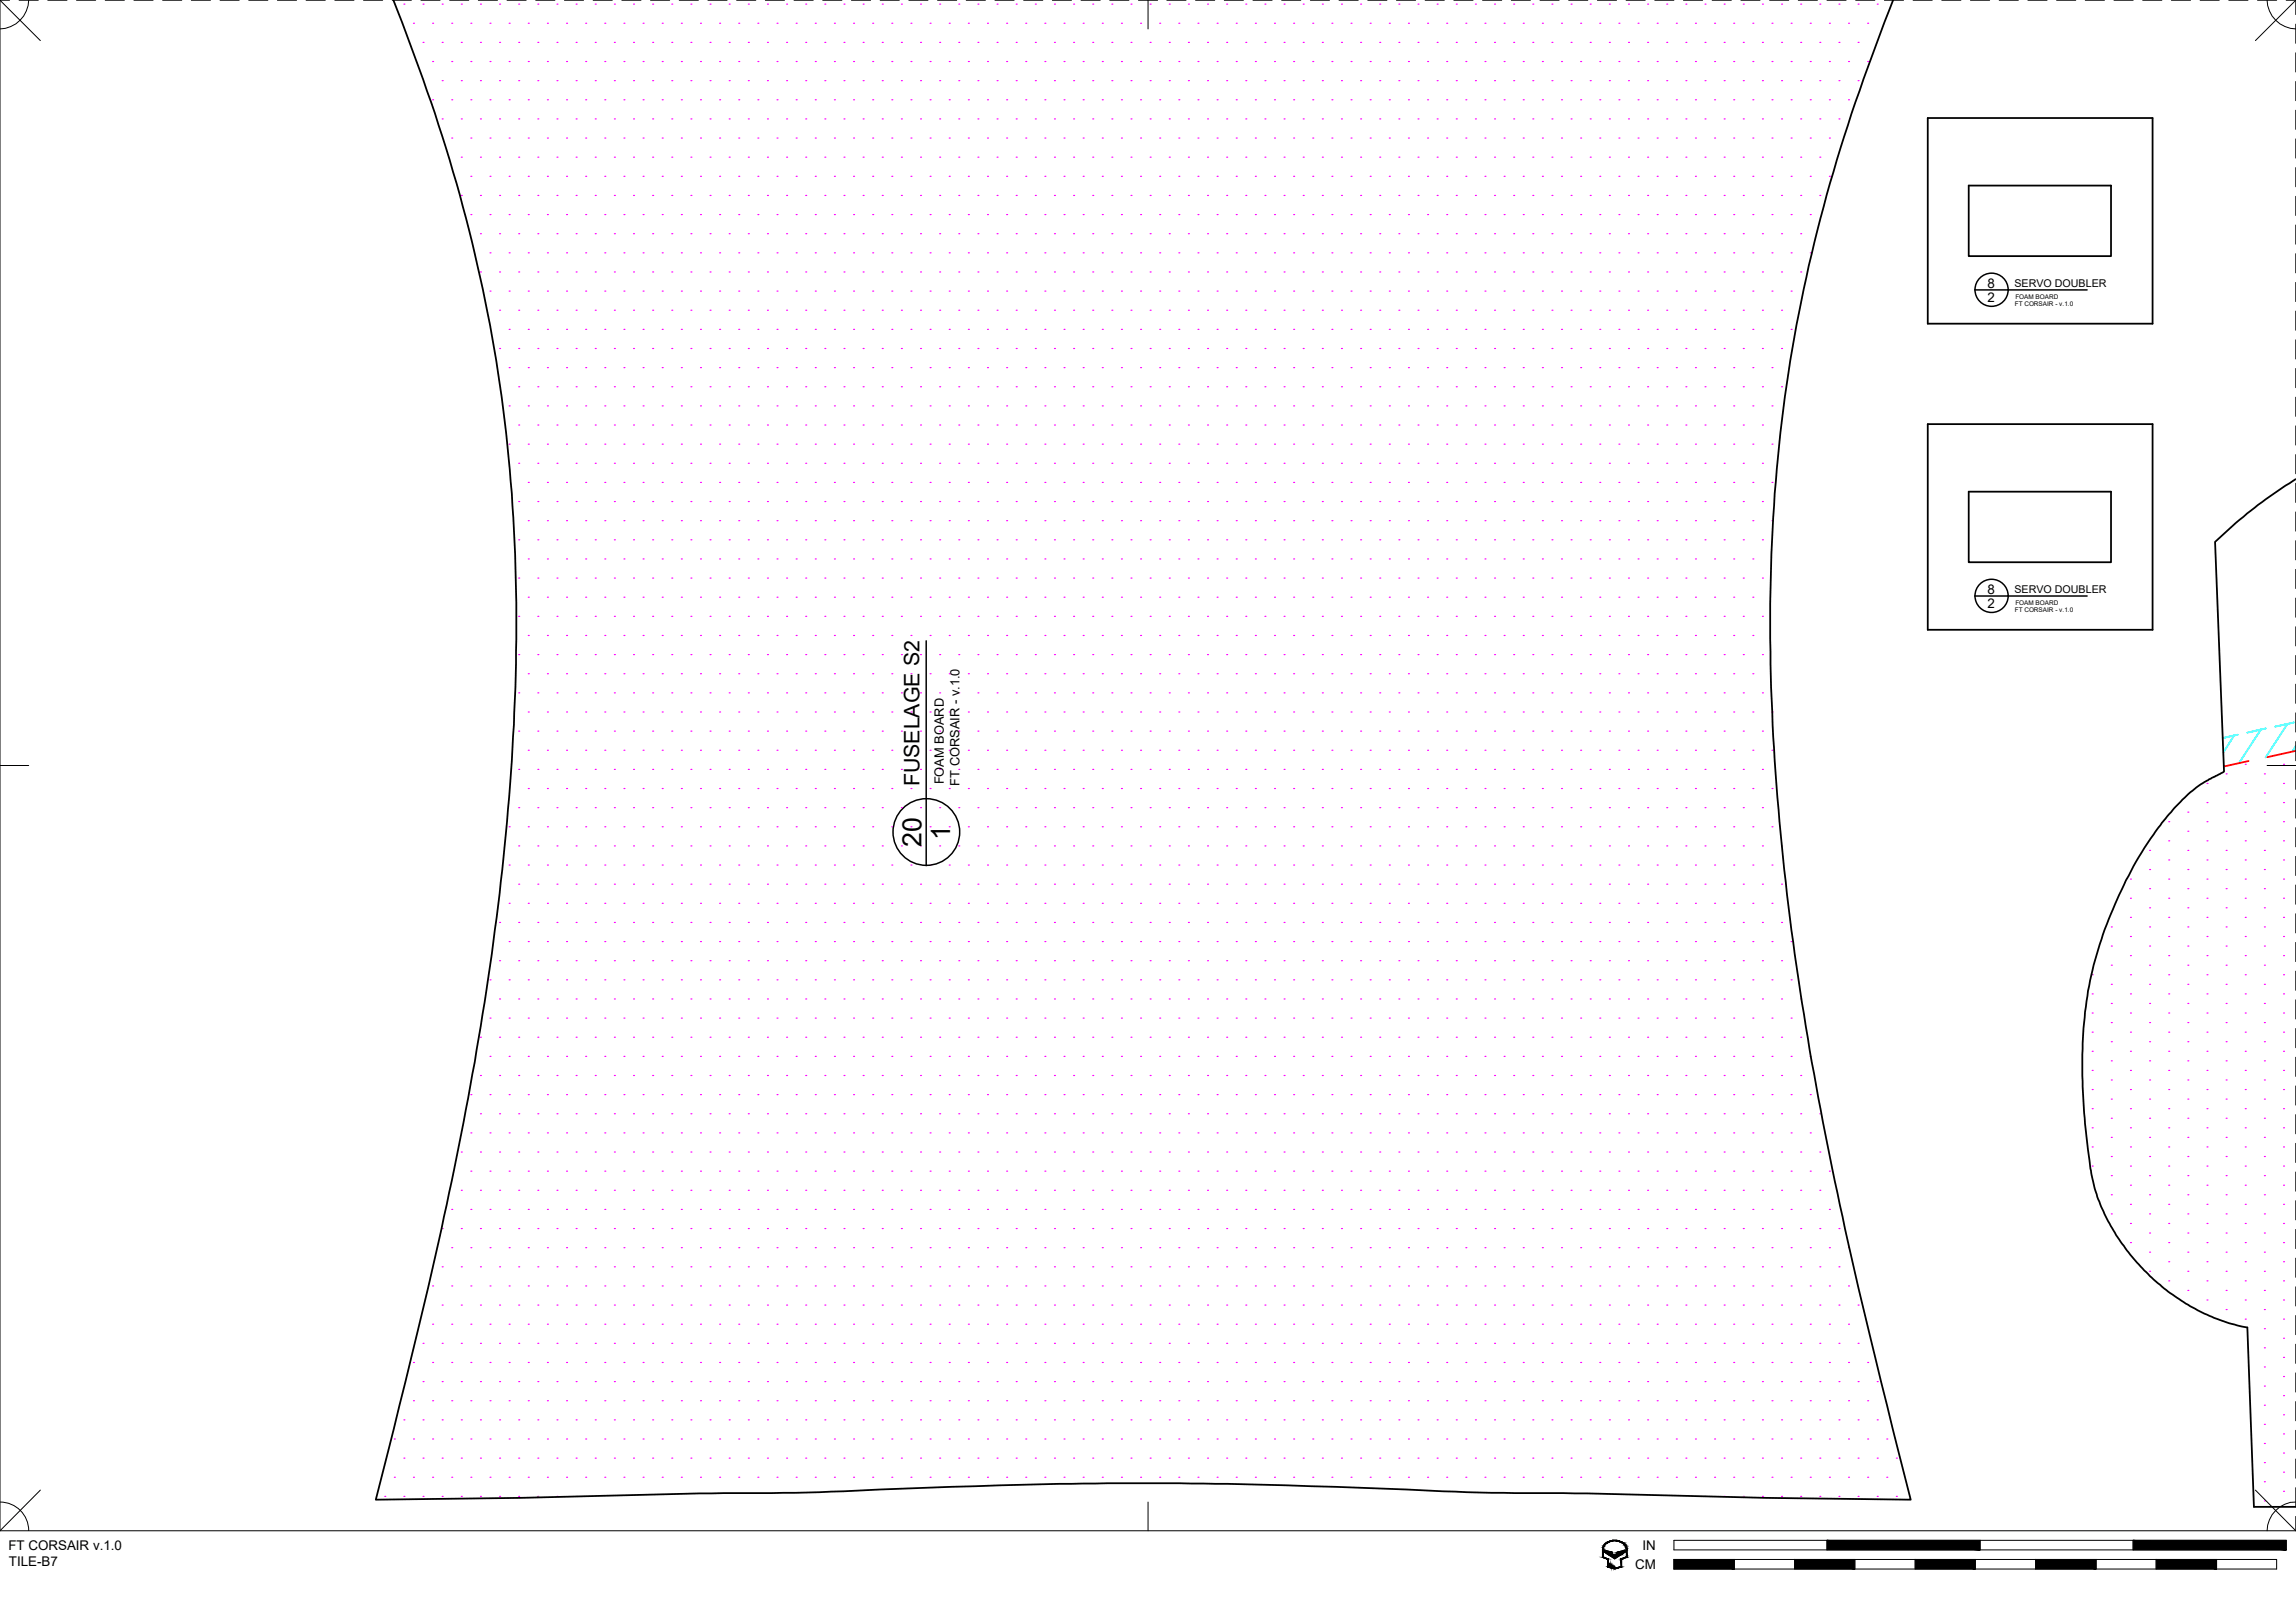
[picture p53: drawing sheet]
<svg xmlns="http://www.w3.org/2000/svg" width="381mm" height="267mm" viewBox="0 0 381 267" stroke-linecap="round" stroke-linejoin="round" font-family="sans-serif">
<defs><g id="words">
<g font-size="4.4">
<text x="152.9" y="140.6" transform="rotate(-90 152.9 140.6)">20</text>
<text x="157.7" y="139.3" transform="rotate(-90 157.7 139.3)">1</text>
</g>
<text font-size="3.5" x="152.6" y="130.5" transform="rotate(-90 152.6 130.5)">FUSELAGE S2</text>
<g font-size="2.2">
<text x="329.8" y="47.7">8</text>
<text x="329.8" y="50.1">2</text>
<text x="329.8" y="98.5">8</text>
<text x="329.8" y="100.9">2</text>
<text x="1.4" y="257.2">FT CORSAIR v.1.0</text>
<text x="272.6" y="257.2">IN</text>
<text x="1.5" y="259.9">TILE-B7</text>
<text x="271.3" y="260.4">CM</text>
</g>
<g font-size="2.1">
<text x="156.6" y="130.2" transform="rotate(-90 156.6 130.2)">FOAM BOARD</text>
<text x="159.2" y="130.4" transform="rotate(-90 159.2 130.4)">FT CORSAIR - v.1.0</text>
</g>
<g font-size="1.8">
<text x="334.3" y="47.6">SERVO DOUBLER</text>
<text x="334.3" y="98.4">SERVO DOUBLER</text>
</g>
<g font-size="1.1">
<text x="334.3" y="50.8">FT CORSAIR - v.1.0</text>
<text x="334.4" y="49.6">FOAM BOARD</text>
<text x="334.3" y="101.6">FT CORSAIR - v.1.0</text>
<text x="334.4" y="100.4">FOAM BOARD</text>
</g>
</g></defs>
<!-- layer: 07 DE-PAPER -->
<g fill="none" stroke="#f0f" stroke-width=".2">
<path d="M67 .7h.1M68.6 3.9h.1M70.2 .7h.1M70.2 7h.1M71.8 3.9h.1M71.8 10.2h.1M71.8 16.6h.1M73.4 .7h.1M73.4 7h.1M73.4 13.4h.1M73.4 19.7h.1M75 3.9h.1"/>
<path d="M75 10.2h.1M75 16.6h.1M76.5 .7h.1M76.5 7h.1M76.5 13.4h.1M76.5 19.7h.1M78.1 3.9h.1M78.1 10.2h.1M78.1 16.6h.1M79.7 .7h.1M79.7 7h.1M79.7 13.4h.1"/>
<path d="M79.7 19.7h.1M81.3 3.9h.1M81.3 10.2h.1M81.3 16.6h.1M82.9 .7h.1M82.9 7h.1M82.9 13.4h.1M82.9 19.7h.1M84.5 3.9h.1M84.5 10.2h.1M84.5 16.6h.1M86.1 .7h.1"/>
<path d="M86.1 7h.1M86.1 13.4h.1M86.1 19.7h.1M87.7 3.9h.1M87.7 10.2h.1M87.7 16.6h.1M89.3 .7h.1M89.3 7h.1M89.3 13.4h.1M89.3 19.7h.1M90.8 3.9h.1M90.8 10.2h.1"/>
<path d="M90.8 16.6h.1M92.4 .7h.1M92.4 7h.1M92.4 13.4h.1M92.4 19.7h.1M94 3.9h.1M94 10.2h.1M94 16.6h.1M95.6 .7h.1M95.6 7h.1M95.6 13.4h.1M95.6 19.7h.1"/>
<path d="M97.2 3.9h.1M97.2 10.2h.1M97.2 16.6h.1M98.8 .7h.1M98.8 7h.1M98.8 13.4h.1M98.8 19.7h.1M100.4 3.9h.1M100.4 10.2h.1M100.4 16.6h.1M102 .7h.1M102 7h.1"/>
<path d="M102 13.4h.1M102 19.7h.1M103.5 3.9h.1M103.5 10.2h.1M103.5 16.6h.1M105.1 .7h.1M105.1 7h.1M105.1 13.4h.1M105.1 19.7h.1M106.7 3.9h.1M106.7 10.2h.1M106.7 16.6h.1"/>
<path d="M108.3 .7h.1M108.3 7h.1M108.3 13.4h.1M108.3 19.7h.1M109.9 3.9h.1M109.9 10.2h.1M109.9 16.6h.1M111.5 .7h.1M111.5 7h.1M111.5 13.4h.1M111.5 19.7h.1M113.1 3.9h.1"/>
<path d="M113.1 10.2h.1M113.1 16.6h.1M114.7 .7h.1M114.7 7h.1M114.7 13.4h.1M114.7 19.7h.1M116.2 3.9h.1M116.2 10.2h.1M116.2 16.6h.1M117.8 .7h.1M117.8 7h.1M117.8 13.4h.1"/>
<path d="M117.8 19.7h.1M119.4 3.9h.1M119.4 10.2h.1M119.4 16.6h.1M121 .7h.1M121 7h.1M121 13.4h.1M121 19.7h.1M122.6 3.9h.1M122.6 10.2h.1M122.6 16.6h.1M124.2 .7h.1"/>
<path d="M124.2 7h.1M124.2 13.4h.1M124.2 19.7h.1M125.8 3.9h.1M125.8 10.2h.1M125.8 16.6h.1M127.4 .7h.1M127.4 7h.1M127.4 13.4h.1M127.4 19.7h.1M128.9 3.9h.1M128.9 10.2h.1"/>
<path d="M128.9 16.6h.1M130.5 .7h.1M130.5 7h.1M130.5 13.4h.1M130.5 19.7h.1M132.1 3.9h.1M132.1 10.2h.1M132.1 16.6h.1M133.7 .7h.1M133.7 7h.1M133.7 13.4h.1M133.7 19.7h.1"/>
<path d="M135.3 3.9h.1M135.3 10.2h.1M135.3 16.6h.1M136.9 .7h.1M136.9 7h.1M136.9 13.4h.1M136.9 19.7h.1M138.5 3.9h.1M138.5 10.2h.1M138.5 16.6h.1M140.1 .7h.1M140.1 7h.1"/>
<path d="M140.1 13.4h.1M140.1 19.7h.1M141.6 3.9h.1M141.6 10.2h.1M141.6 16.6h.1M143.2 .7h.1M143.2 7h.1M143.2 13.4h.1M143.2 19.7h.1M144.8 3.9h.1M144.8 10.2h.1M144.8 16.6h.1"/>
<path d="M146.4 .7h.1M146.4 7h.1M146.4 13.4h.1M146.4 19.7h.1M148 3.9h.1M148 10.2h.1M148 16.6h.1M149.6 .7h.1M149.6 7h.1M149.6 13.4h.1M149.6 19.7h.1M151.2 3.9h.1"/>
<path d="M151.2 10.2h.1M151.2 16.6h.1M152.8 .7h.1M152.8 7h.1M152.8 13.4h.1M152.8 19.7h.1M154.3 3.9h.1M154.3 10.2h.1M154.3 16.6h.1M155.9 .7h.1M155.9 7h.1M155.9 13.4h.1"/>
<path d="M155.9 19.7h.1M157.5 3.9h.1M157.5 10.2h.1M157.5 16.6h.1M159.1 .7h.1M159.1 7h.1M159.1 13.4h.1M159.1 19.7h.1M160.7 3.9h.1M160.7 10.2h.1M160.7 16.6h.1M162.3 .7h.1"/>
<path d="M162.3 7h.1M162.3 13.4h.1M162.3 19.7h.1M163.9 3.9h.1M163.9 10.2h.1M163.9 16.6h.1M165.5 .7h.1M165.5 7h.1M165.5 13.4h.1M165.5 19.7h.1M167 3.9h.1M167 10.2h.1"/>
<path d="M167 16.6h.1M168.6 .7h.1M168.6 7h.1M168.6 13.4h.1M168.6 19.7h.1M170.2 3.9h.1M170.2 10.2h.1M170.2 16.6h.1M171.8 .7h.1M171.8 7h.1M171.8 13.4h.1M171.8 19.7h.1"/>
<path d="M173.4 3.9h.1M173.4 10.2h.1M173.4 16.6h.1M175 .7h.1M175 7h.1M175 13.4h.1M175 19.7h.1M176.6 3.9h.1M176.6 10.2h.1M176.6 16.6h.1M178.2 .7h.1M178.2 7h.1"/>
<path d="M178.2 13.4h.1M178.2 19.7h.1M179.7 3.9h.1M179.7 10.2h.1M179.7 16.6h.1M181.3 .7h.1M181.3 7h.1M181.3 13.4h.1M181.3 19.7h.1M182.9 3.9h.1M182.9 10.2h.1M182.9 16.6h.1"/>
<path d="M184.5 .7h.1M184.5 7h.1M184.5 13.4h.1M184.5 19.7h.1M186.1 3.9h.1M186.1 10.2h.1M186.1 16.6h.1M187.7 .7h.1M187.7 7h.1M187.7 13.4h.1M187.7 19.7h.1M189.3 3.9h.1"/>
<path d="M189.3 10.2h.1M189.3 16.6h.1M190.9 .7h.1M190.9 7h.1M190.9 13.4h.1M190.9 19.7h.1M192.4 3.9h.1M192.4 10.2h.1M192.4 16.6h.1M194 .7h.1M194 7h.1M194 13.4h.1"/>
<path d="M194 19.7h.1M195.6 3.9h.1M195.6 10.2h.1M195.6 16.6h.1M197.2 .7h.1M197.2 7h.1M197.2 13.4h.1M197.2 19.7h.1M198.8 3.9h.1M198.8 10.2h.1M198.8 16.6h.1M200.4 .7h.1"/>
<path d="M200.4 7h.1M200.4 13.4h.1M200.4 19.7h.1M202 3.9h.1M202 10.2h.1M202 16.6h.1M203.6 .7h.1M203.6 7h.1M203.6 13.4h.1M203.6 19.7h.1M205.1 3.9h.1M205.1 10.2h.1"/>
<path d="M205.1 16.6h.1M206.7 .7h.1M206.7 7h.1M206.7 13.4h.1M206.7 19.7h.1M208.3 3.9h.1M208.3 10.2h.1M208.3 16.6h.1M209.9 .7h.1M209.9 7h.1M209.9 13.4h.1M209.9 19.7h.1"/>
<path d="M211.5 3.9h.1M211.5 10.2h.1M211.5 16.6h.1M213.1 .7h.1M213.1 7h.1M213.1 13.4h.1M213.1 19.7h.1M214.7 3.9h.1M214.7 10.2h.1M214.7 16.6h.1M216.3 .7h.1M216.3 7h.1"/>
<path d="M216.3 13.4h.1M216.3 19.7h.1M217.8 3.9h.1M217.8 10.2h.1M217.8 16.6h.1M219.4 .7h.1M219.4 7h.1M219.4 13.4h.1M219.4 19.7h.1M221 3.9h.1M221 10.2h.1M221 16.6h.1"/>
<path d="M222.6 .7h.1M222.6 7h.1M222.6 13.4h.1M222.6 19.7h.1M224.2 3.9h.1M224.2 10.2h.1M224.2 16.6h.1M225.8 .7h.1M225.8 7h.1M225.8 13.4h.1M225.8 19.7h.1M227.4 3.9h.1"/>
<path d="M227.4 10.2h.1M227.4 16.6h.1M229 .7h.1M229 7h.1M229 13.4h.1M229 19.7h.1M230.5 3.9h.1M230.5 10.2h.1M230.5 16.6h.1M232.1 .7h.1M232.1 7h.1M232.1 13.4h.1"/>
<path d="M232.1 19.7h.1M233.7 3.9h.1M233.7 10.2h.1M233.7 16.6h.1M235.3 .7h.1M235.3 7h.1M235.3 13.4h.1M235.3 19.7h.1M236.9 3.9h.1M236.9 10.2h.1M236.9 16.6h.1M238.5 .7h.1"/>
<path d="M238.5 7h.1M238.5 13.4h.1M238.5 19.7h.1M240.1 3.9h.1M240.1 10.2h.1M240.1 16.6h.1M241.7 .7h.1M241.7 7h.1M241.7 13.4h.1M241.7 19.7h.1M243.2 3.9h.1M243.2 10.2h.1"/>
<path d="M243.2 16.6h.1M244.8 .7h.1M244.8 7h.1M244.8 13.4h.1M244.8 19.7h.1M246.4 3.9h.1M246.4 10.2h.1M246.4 16.6h.1M248 .7h.1M248 7h.1M248 13.4h.1M248 19.7h.1"/>
<path d="M249.6 3.9h.1M249.6 10.2h.1M249.6 16.6h.1M251.2 .7h.1M251.2 7h.1M251.2 13.4h.1M251.2 19.7h.1M252.8 3.9h.1M252.8 10.2h.1M252.8 16.6h.1M254.4 .7h.1M254.4 7h.1"/>
<path d="M254.4 13.4h.1M254.4 19.7h.1M255.9 3.9h.1M255.9 10.2h.1M255.9 16.6h.1M257.5 .7h.1M257.5 7h.1M257.5 13.4h.1M257.5 19.7h.1M259.1 3.9h.1M259.1 10.2h.1M259.1 16.6h.1"/>
<path d="M260.7 .7h.1M260.7 7h.1M260.7 13.4h.1M260.7 19.7h.1M262.3 3.9h.1M262.3 10.2h.1M262.3 16.6h.1M263.9 .7h.1M263.9 7h.1M263.9 13.4h.1M263.9 19.7h.1M265.5 3.9h.1"/>
<path d="M265.5 10.2h.1M265.5 16.6h.1M267.1 .7h.1M267.1 7h.1M267.1 13.4h.1M267.1 19.7h.1M268.6 3.9h.1M268.6 10.2h.1M268.6 16.6h.1M270.2 .7h.1M270.2 7h.1M270.2 13.4h.1"/>
<path d="M270.2 19.7h.1M271.8 3.9h.1M271.8 10.2h.1M271.8 16.6h.1M273.4 .7h.1M273.4 7h.1M273.4 13.4h.1M273.4 19.7h.1M275 3.9h.1M275 10.2h.1M275 16.6h.1M276.6 .7h.1"/>
<path d="M276.6 7h.1M276.6 13.4h.1M276.6 19.7h.1M278.2 3.9h.1M278.2 10.2h.1M278.2 16.6h.1M279.8 .7h.1M279.8 7h.1M279.8 13.4h.1M279.8 19.7h.1M281.3 3.9h.1M281.3 10.2h.1"/>
<path d="M281.3 16.6h.1M282.9 .7h.1M282.9 7h.1M282.9 13.4h.1M282.9 19.7h.1M284.5 3.9h.1M284.5 10.2h.1M284.5 16.6h.1M286.1 .7h.1M286.1 7h.1M286.1 13.4h.1M286.1 19.7h.1"/>
<path d="M287.7 3.9h.1M287.7 10.2h.1M287.7 16.6h.1M289.3 .7h.1M289.3 7h.1M289.3 13.4h.1M289.3 19.7h.1M290.9 3.9h.1M290.9 10.2h.1M290.9 16.6h.1M292.5 .7h.1M292.5 7h.1"/>
<path d="M292.5 13.4h.1M292.5 19.7h.1M294 3.9h.1M294 10.2h.1M294 16.6h.1M295.6 .7h.1M295.6 7h.1M295.6 13.4h.1M295.6 19.7h.1M297.2 3.9h.1M297.2 10.2h.1M297.2 16.6h.1"/>
<path d="M298.8 .7h.1M298.8 7h.1M298.8 13.4h.1M298.8 19.7h.1M300.4 3.9h.1M300.4 10.2h.1M300.4 16.6h.1M302 .7h.1M302 7h.1M302 13.4h.1M302 19.7h.1M303.6 3.9h.1"/>
<path d="M303.6 10.2h.1M303.6 16.6h.1M305.2 .7h.1M305.2 7h.1M305.2 13.4h.1M305.2 19.7h.1M306.7 3.9h.1M306.7 10.2h.1M306.7 16.6h.1M308.3 .7h.1M308.3 7h.1M308.3 13.4h.1"/>
<path d="M309.9 3.9h.1M309.9 10.2h.1M311.5 .7h.1M75 22.9h.1M76.5 26.1h.1M76.5 32.4h.1M78.1 22.9h.1M78.1 29.3h.1M78.1 35.6h.1M79.7 26.1h.1M79.7 32.4h.1M79.7 38.8h.1"/>
<path d="M81.3 22.9h.1M81.3 29.3h.1M81.3 35.6h.1M82.9 26.1h.1M82.9 32.4h.1M82.9 38.8h.1M84.5 22.9h.1M84.5 29.3h.1M84.5 35.6h.1M86.1 26.1h.1M86.1 32.4h.1M86.1 38.8h.1"/>
<path d="M87.7 22.9h.1M87.7 29.3h.1M87.7 35.6h.1M89.3 26.1h.1M89.3 32.4h.1M89.3 38.8h.1M90.8 22.9h.1M90.8 29.3h.1M90.8 35.6h.1M92.4 26.1h.1M92.4 32.4h.1M92.4 38.8h.1"/>
<path d="M94 22.9h.1M94 29.3h.1M94 35.6h.1M95.6 26.1h.1M95.6 32.4h.1M95.6 38.8h.1M97.2 22.9h.1M97.2 29.3h.1M97.2 35.6h.1M98.8 26.1h.1M98.8 32.4h.1M98.8 38.8h.1"/>
<path d="M100.4 22.9h.1M100.4 29.3h.1M100.4 35.6h.1M102 26.1h.1M102 32.4h.1M102 38.8h.1M103.5 22.9h.1M103.5 29.3h.1M103.5 35.6h.1M105.1 26.1h.1M105.1 32.4h.1M105.1 38.8h.1"/>
<path d="M106.7 22.9h.1M106.7 29.3h.1M106.7 35.6h.1M108.3 26.1h.1M108.3 32.4h.1M108.3 38.8h.1M109.9 22.9h.1M109.9 29.3h.1M109.9 35.6h.1M111.5 26.1h.1M111.5 32.4h.1M111.5 38.8h.1"/>
<path d="M113.1 22.9h.1M113.1 29.3h.1M113.1 35.6h.1M114.7 26.1h.1M114.7 32.4h.1M114.7 38.8h.1M116.2 22.9h.1M116.2 29.3h.1M116.2 35.6h.1M117.8 26.1h.1M117.8 32.4h.1M117.8 38.8h.1"/>
<path d="M119.4 22.9h.1M119.4 29.3h.1M119.4 35.6h.1M121 26.1h.1M121 32.4h.1M121 38.8h.1M122.6 22.9h.1M122.6 29.3h.1M122.6 35.6h.1M124.2 26.1h.1M124.2 32.4h.1M124.2 38.8h.1"/>
<path d="M125.8 22.9h.1M125.8 29.3h.1M125.8 35.6h.1M127.4 26.1h.1M127.4 32.4h.1M127.4 38.8h.1M128.9 22.9h.1M128.9 29.3h.1M128.9 35.6h.1M130.5 26.1h.1M130.5 32.4h.1M130.5 38.8h.1"/>
<path d="M132.1 22.9h.1M132.1 29.3h.1M132.1 35.6h.1M133.7 26.1h.1M133.7 32.4h.1M133.7 38.8h.1M135.3 22.9h.1M135.3 29.3h.1M135.3 35.6h.1M136.9 26.1h.1M136.9 32.4h.1M136.9 38.8h.1"/>
<path d="M138.5 22.9h.1M138.5 29.3h.1M138.5 35.6h.1M140.1 26.1h.1M140.1 32.4h.1M140.1 38.8h.1M141.6 22.9h.1M141.6 29.3h.1M141.6 35.6h.1M143.2 26.1h.1M143.2 32.4h.1M143.2 38.8h.1"/>
<path d="M144.8 22.9h.1M144.8 29.3h.1M144.8 35.6h.1M146.4 26.1h.1M146.4 32.4h.1M146.4 38.8h.1M148 22.9h.1M148 29.3h.1M148 35.6h.1M149.6 26.1h.1M149.6 32.4h.1M149.6 38.8h.1"/>
<path d="M151.2 22.9h.1M151.2 29.3h.1M151.2 35.6h.1M152.8 26.1h.1M152.8 32.4h.1M152.8 38.8h.1M154.3 22.9h.1M154.3 29.3h.1M154.3 35.6h.1M155.9 26.1h.1M155.9 32.4h.1M155.9 38.8h.1"/>
<path d="M157.5 22.9h.1M157.5 29.3h.1M157.5 35.6h.1M159.1 26.1h.1M159.1 32.4h.1M159.1 38.8h.1M160.7 22.9h.1M160.7 29.3h.1M160.7 35.6h.1M162.3 26.1h.1M162.3 32.4h.1M162.3 38.8h.1"/>
<path d="M163.9 22.9h.1M163.9 29.3h.1M163.9 35.6h.1M165.5 26.1h.1M165.5 32.4h.1M165.5 38.8h.1M167 22.9h.1M167 29.3h.1M167 35.6h.1M168.6 26.1h.1M168.6 32.4h.1M168.6 38.8h.1"/>
<path d="M170.2 22.9h.1M170.2 29.3h.1M170.2 35.6h.1M171.8 26.1h.1M171.8 32.4h.1M171.8 38.8h.1M173.4 22.9h.1M173.4 29.3h.1M173.4 35.6h.1M175 26.1h.1M175 32.4h.1M175 38.8h.1"/>
<path d="M176.6 22.9h.1M176.6 29.3h.1M176.6 35.6h.1M178.2 26.1h.1M178.2 32.4h.1M178.2 38.8h.1M179.7 22.9h.1M179.7 29.3h.1M179.7 35.6h.1M181.3 26.1h.1M181.3 32.4h.1M181.3 38.8h.1"/>
<path d="M182.9 22.9h.1M182.9 29.3h.1M182.9 35.6h.1M184.5 26.1h.1M184.5 32.4h.1M184.5 38.8h.1M186.1 22.9h.1M186.1 29.3h.1M186.1 35.6h.1M187.7 26.1h.1M187.7 32.4h.1M187.7 38.8h.1"/>
<path d="M189.3 22.9h.1M189.3 29.3h.1M189.3 35.6h.1M190.9 26.1h.1M190.9 32.4h.1M190.9 38.8h.1M192.4 22.9h.1M192.4 29.3h.1M192.4 35.6h.1M194 26.1h.1M194 32.4h.1M194 38.8h.1"/>
<path d="M195.6 22.9h.1M195.6 29.3h.1M195.6 35.6h.1M197.2 26.1h.1M197.2 32.4h.1M197.2 38.8h.1M198.8 22.9h.1M198.8 29.3h.1M198.8 35.6h.1M200.4 26.1h.1M200.4 32.4h.1M200.4 38.8h.1"/>
<path d="M202 22.9h.1M202 29.3h.1M202 35.6h.1M203.6 26.1h.1M203.6 32.4h.1M203.6 38.8h.1M205.1 22.9h.1M205.1 29.3h.1M205.1 35.6h.1M206.7 26.1h.1M206.7 32.4h.1M206.7 38.8h.1"/>
<path d="M208.3 22.9h.1M208.3 29.3h.1M208.3 35.6h.1M209.9 26.1h.1M209.9 32.4h.1M209.9 38.8h.1M211.5 22.9h.1M211.5 29.3h.1M211.5 35.6h.1M213.1 26.1h.1M213.1 32.4h.1M213.1 38.8h.1"/>
<path d="M214.7 22.9h.1M214.7 29.3h.1M214.7 35.6h.1M216.3 26.1h.1M216.3 32.4h.1M216.3 38.8h.1M217.8 22.9h.1M217.8 29.3h.1M217.8 35.6h.1M219.4 26.1h.1M219.4 32.4h.1M219.4 38.8h.1"/>
<path d="M221 22.9h.1M221 29.3h.1M221 35.6h.1M222.6 26.1h.1M222.6 32.4h.1M222.6 38.8h.1M224.2 22.9h.1M224.2 29.3h.1M224.2 35.6h.1M225.8 26.1h.1M225.8 32.4h.1M225.8 38.8h.1"/>
<path d="M227.4 22.9h.1M227.4 29.3h.1M227.4 35.6h.1M229 26.1h.1M229 32.4h.1M229 38.8h.1M230.5 22.9h.1M230.5 29.3h.1M230.5 35.6h.1M232.1 26.1h.1M232.1 32.4h.1M232.1 38.8h.1"/>
<path d="M233.7 22.9h.1M233.7 29.3h.1M233.7 35.6h.1M235.3 26.1h.1M235.3 32.4h.1M235.3 38.8h.1M236.9 22.9h.1M236.9 29.3h.1M236.9 35.6h.1M238.5 26.1h.1M238.5 32.4h.1M238.5 38.8h.1"/>
<path d="M240.1 22.9h.1M240.1 29.3h.1M240.1 35.6h.1M241.7 26.1h.1M241.7 32.4h.1M241.7 38.8h.1M243.2 22.9h.1M243.2 29.3h.1M243.2 35.6h.1M244.8 26.1h.1M244.8 32.4h.1M244.8 38.8h.1"/>
<path d="M246.4 22.9h.1M246.4 29.3h.1M246.4 35.6h.1M248 26.1h.1M248 32.4h.1M248 38.8h.1M249.6 22.9h.1M249.6 29.3h.1M249.6 35.6h.1M251.2 26.1h.1M251.2 32.4h.1M251.2 38.8h.1"/>
<path d="M252.8 22.9h.1M252.8 29.3h.1M252.8 35.6h.1M254.4 26.1h.1M254.4 32.4h.1M254.4 38.8h.1M255.9 22.9h.1M255.9 29.3h.1M255.9 35.6h.1M257.5 26.1h.1M257.5 32.4h.1M257.5 38.8h.1"/>
<path d="M259.1 22.9h.1M259.1 29.3h.1M259.1 35.6h.1M260.7 26.1h.1M260.7 32.4h.1M260.7 38.8h.1M262.3 22.9h.1M262.3 29.3h.1M262.3 35.6h.1M263.9 26.1h.1M263.9 32.4h.1M263.9 38.8h.1"/>
<path d="M265.5 22.9h.1M265.5 29.3h.1M265.5 35.6h.1M267.1 26.1h.1M267.1 32.4h.1M267.1 38.8h.1M268.6 22.9h.1M268.6 29.3h.1M268.6 35.6h.1M270.2 26.1h.1M270.2 32.4h.1M270.2 38.8h.1"/>
<path d="M271.8 22.9h.1M271.8 29.3h.1M271.8 35.6h.1M273.4 26.1h.1M273.4 32.4h.1M273.4 38.8h.1M275 22.9h.1M275 29.3h.1M275 35.6h.1M276.6 26.1h.1M276.6 32.4h.1M276.6 38.8h.1"/>
<path d="M278.2 22.9h.1M278.2 29.3h.1M278.2 35.6h.1M279.8 26.1h.1M279.8 32.4h.1M279.8 38.8h.1M281.3 22.9h.1M281.3 29.3h.1M281.3 35.6h.1M282.9 26.1h.1M282.9 32.4h.1M282.9 38.8h.1"/>
<path d="M284.5 22.9h.1M284.5 29.3h.1M284.5 35.6h.1M286.1 26.1h.1M286.1 32.4h.1M286.1 38.8h.1M287.7 22.9h.1M287.7 29.3h.1M287.7 35.6h.1M289.3 26.1h.1M289.3 32.4h.1M289.3 38.8h.1"/>
<path d="M290.9 22.9h.1M290.9 29.3h.1M290.9 35.6h.1M292.5 26.1h.1M292.5 32.4h.1M292.5 38.8h.1M294 22.9h.1M294 29.3h.1M294 35.6h.1M295.6 26.1h.1M295.6 32.4h.1M295.6 38.8h.1"/>
<path d="M297.2 22.9h.1M297.2 29.3h.1M297.2 35.6h.1M298.8 26.1h.1M298.8 32.4h.1M298.8 38.8h.1M300.4 22.9h.1M300.4 29.3h.1M300.4 35.6h.1M302 26.1h.1M302 32.4h.1M303.6 22.9h.1"/>
<path d="M303.6 29.3h.1M79.7 45.1h.1M81.3 42h.1M81.3 48.3h.1M82.9 45.1h.1M82.9 51.5h.1M82.9 57.8h.1M84.5 42h.1M84.5 48.3h.1M84.5 54.7h.1M86.1 45.1h.1M86.1 51.5h.1"/>
<path d="M86.1 57.8h.1M87.7 42h.1M87.7 48.3h.1M87.7 54.7h.1M89.3 45.1h.1M89.3 51.5h.1M89.3 57.8h.1M90.8 42h.1M90.8 48.3h.1M90.8 54.7h.1M92.4 45.1h.1M92.4 51.5h.1"/>
<path d="M92.4 57.8h.1M94 42h.1M94 48.3h.1M94 54.7h.1M95.6 45.1h.1M95.6 51.5h.1M95.6 57.8h.1M97.2 42h.1M97.2 48.3h.1M97.2 54.7h.1M98.8 45.1h.1M98.8 51.5h.1"/>
<path d="M98.8 57.8h.1M100.4 42h.1M100.4 48.3h.1M100.4 54.7h.1M102 45.1h.1M102 51.5h.1M102 57.8h.1M103.5 42h.1M103.5 48.3h.1M103.5 54.7h.1M105.1 45.1h.1M105.1 51.5h.1"/>
<path d="M105.1 57.8h.1M106.7 42h.1M106.7 48.3h.1M106.7 54.7h.1M108.3 45.1h.1M108.3 51.5h.1M108.3 57.8h.1M109.9 42h.1M109.9 48.3h.1M109.9 54.7h.1M111.5 45.1h.1M111.5 51.5h.1"/>
<path d="M111.5 57.8h.1M113.1 42h.1M113.1 48.3h.1M113.1 54.7h.1M114.7 45.1h.1M114.7 51.5h.1M114.7 57.8h.1M116.2 42h.1M116.2 48.3h.1M116.2 54.7h.1M117.8 45.1h.1M117.8 51.5h.1"/>
<path d="M117.8 57.8h.1M119.4 42h.1M119.4 48.3h.1M119.4 54.7h.1M121 45.1h.1M121 51.5h.1M121 57.8h.1M122.6 42h.1M122.6 48.3h.1M122.6 54.7h.1M124.2 45.1h.1M124.2 51.5h.1"/>
<path d="M124.2 57.8h.1M125.8 42h.1M125.8 48.3h.1M125.8 54.7h.1M127.4 45.1h.1M127.4 51.5h.1M127.4 57.8h.1M128.9 42h.1M128.9 48.3h.1M128.9 54.7h.1M130.5 45.1h.1M130.5 51.5h.1"/>
<path d="M130.5 57.8h.1M132.1 42h.1M132.1 48.3h.1M132.1 54.7h.1M133.7 45.1h.1M133.7 51.5h.1M133.7 57.8h.1M135.3 42h.1M135.3 48.3h.1M135.3 54.7h.1M136.9 45.1h.1M136.9 51.5h.1"/>
<path d="M136.9 57.8h.1M138.5 42h.1M138.5 48.3h.1M138.5 54.7h.1M140.1 45.1h.1M140.1 51.5h.1M140.1 57.8h.1M141.6 42h.1M141.6 48.3h.1M141.6 54.7h.1M143.2 45.1h.1M143.2 51.5h.1"/>
<path d="M143.2 57.8h.1M144.8 42h.1M144.8 48.3h.1M144.8 54.7h.1M146.4 45.1h.1M146.4 51.5h.1M146.4 57.8h.1M148 42h.1M148 48.3h.1M148 54.7h.1M149.6 45.1h.1M149.6 51.5h.1"/>
<path d="M149.6 57.8h.1M151.2 42h.1M151.2 48.3h.1M151.2 54.7h.1M152.8 45.1h.1M152.8 51.5h.1M152.8 57.8h.1M154.3 42h.1M154.3 48.3h.1M154.3 54.7h.1M155.9 45.1h.1M155.9 51.5h.1"/>
<path d="M155.9 57.8h.1M157.5 42h.1M157.5 48.3h.1M157.5 54.7h.1M159.1 45.1h.1M159.1 51.5h.1M159.1 57.8h.1M160.7 42h.1M160.7 48.3h.1M160.7 54.7h.1M162.3 45.1h.1M162.3 51.5h.1"/>
<path d="M162.3 57.8h.1M163.9 42h.1M163.9 48.3h.1M163.9 54.7h.1M165.5 45.1h.1M165.5 51.5h.1M165.5 57.8h.1M167 42h.1M167 48.3h.1M167 54.7h.1M168.6 45.1h.1M168.6 51.5h.1"/>
<path d="M168.6 57.8h.1M170.2 42h.1M170.2 48.3h.1M170.2 54.7h.1M171.8 45.1h.1M171.8 51.5h.1M171.8 57.8h.1M173.4 42h.1M173.4 48.3h.1M173.4 54.7h.1M175 45.1h.1M175 51.5h.1"/>
<path d="M175 57.8h.1M176.6 42h.1M176.6 48.3h.1M176.6 54.7h.1M178.2 45.1h.1M178.2 51.5h.1M178.2 57.8h.1M179.7 42h.1M179.7 48.3h.1M179.7 54.7h.1M181.3 45.1h.1M181.3 51.5h.1"/>
<path d="M181.3 57.8h.1M182.9 42h.1M182.9 48.3h.1M182.9 54.7h.1M184.5 45.1h.1M184.5 51.5h.1M184.5 57.8h.1M186.1 42h.1M186.1 48.3h.1M186.1 54.7h.1M187.7 45.1h.1M187.7 51.5h.1"/>
<path d="M187.7 57.8h.1M189.3 42h.1M189.3 48.3h.1M189.3 54.7h.1M190.9 45.1h.1M190.9 51.5h.1M190.9 57.8h.1M192.4 42h.1M192.4 48.3h.1M192.4 54.7h.1M194 45.1h.1M194 51.5h.1"/>
<path d="M194 57.8h.1M195.6 42h.1M195.6 48.3h.1M195.6 54.7h.1M197.2 45.1h.1M197.2 51.5h.1M197.2 57.8h.1M198.8 42h.1M198.8 48.3h.1M198.8 54.7h.1M200.4 45.1h.1M200.4 51.5h.1"/>
<path d="M200.4 57.8h.1M202 42h.1M202 48.3h.1M202 54.7h.1M203.6 45.1h.1M203.6 51.5h.1M203.6 57.8h.1M205.1 42h.1M205.1 48.3h.1M205.1 54.7h.1M206.7 45.1h.1M206.7 51.5h.1"/>
<path d="M206.7 57.8h.1M208.3 42h.1M208.3 48.3h.1M208.3 54.7h.1M209.9 45.1h.1M209.9 51.5h.1M209.9 57.8h.1M211.5 42h.1M211.5 48.3h.1M211.5 54.7h.1M213.1 45.1h.1M213.1 51.5h.1"/>
<path d="M213.1 57.8h.1M214.7 42h.1M214.7 48.3h.1M214.7 54.7h.1M216.3 45.1h.1M216.3 51.5h.1M216.3 57.8h.1M217.8 42h.1M217.8 48.3h.1M217.8 54.7h.1M219.4 45.1h.1M219.4 51.5h.1"/>
<path d="M219.4 57.8h.1M221 42h.1M221 48.3h.1M221 54.7h.1M222.6 45.1h.1M222.6 51.5h.1M222.6 57.8h.1M224.2 42h.1M224.2 48.3h.1M224.2 54.7h.1M225.8 45.1h.1M225.8 51.5h.1"/>
<path d="M225.8 57.8h.1M227.4 42h.1M227.4 48.3h.1M227.4 54.7h.1M229 45.1h.1M229 51.5h.1M229 57.8h.1M230.5 42h.1M230.5 48.3h.1M230.5 54.7h.1M232.1 45.1h.1M232.1 51.5h.1"/>
<path d="M232.1 57.8h.1M233.7 42h.1M233.7 48.3h.1M233.7 54.7h.1M235.3 45.1h.1M235.3 51.5h.1M235.3 57.8h.1M236.9 42h.1M236.9 48.3h.1M236.9 54.7h.1M238.5 45.1h.1M238.5 51.5h.1"/>
<path d="M238.5 57.8h.1M240.1 42h.1M240.1 48.3h.1M240.1 54.7h.1M241.7 45.1h.1M241.7 51.5h.1M241.7 57.8h.1M243.2 42h.1M243.2 48.3h.1M243.2 54.7h.1M244.8 45.1h.1M244.8 51.5h.1"/>
<path d="M244.8 57.8h.1M246.4 42h.1M246.4 48.3h.1M246.4 54.7h.1M248 45.1h.1M248 51.5h.1M248 57.8h.1M249.6 42h.1M249.6 48.3h.1M249.6 54.7h.1M251.2 45.1h.1M251.2 51.5h.1"/>
<path d="M251.2 57.8h.1M252.8 42h.1M252.8 48.3h.1M252.8 54.7h.1M254.4 45.1h.1M254.4 51.5h.1M254.4 57.8h.1M255.9 42h.1M255.9 48.3h.1M255.9 54.7h.1M257.5 45.1h.1M257.5 51.5h.1"/>
<path d="M257.5 57.8h.1M259.1 42h.1M259.1 48.3h.1M259.1 54.7h.1M260.7 45.1h.1M260.7 51.5h.1M260.7 57.8h.1M262.3 42h.1M262.3 48.3h.1M262.3 54.7h.1M263.9 45.1h.1M263.9 51.5h.1"/>
<path d="M263.9 57.8h.1M265.5 42h.1M265.5 48.3h.1M265.5 54.7h.1M267.1 45.1h.1M267.1 51.5h.1M267.1 57.8h.1M268.6 42h.1M268.6 48.3h.1M268.6 54.7h.1M270.2 45.1h.1M270.2 51.5h.1"/>
<path d="M270.2 57.8h.1M271.8 42h.1M271.8 48.3h.1M271.8 54.7h.1M273.4 45.1h.1M273.4 51.5h.1M273.4 57.8h.1M275 42h.1M275 48.3h.1M275 54.7h.1M276.6 45.1h.1M276.6 51.5h.1"/>
<path d="M276.6 57.8h.1M278.2 42h.1M278.2 48.3h.1M278.2 54.7h.1M279.8 45.1h.1M279.8 51.5h.1M279.8 57.8h.1M281.3 42h.1M281.3 48.3h.1M281.3 54.7h.1M282.9 45.1h.1M282.9 51.5h.1"/>
<path d="M282.9 57.8h.1M284.5 42h.1M284.5 48.3h.1M284.5 54.7h.1M286.1 45.1h.1M286.1 51.5h.1M286.1 57.8h.1M287.7 42h.1M287.7 48.3h.1M287.7 54.7h.1M289.3 45.1h.1M289.3 51.5h.1"/>
<path d="M289.3 57.8h.1M290.9 42h.1M290.9 48.3h.1M290.9 54.7h.1M292.5 45.1h.1M292.5 51.5h.1M292.5 57.8h.1M294 42h.1M294 48.3h.1M294 54.7h.1M295.6 45.1h.1M295.6 51.5h.1"/>
<path d="M295.6 57.8h.1M297.2 42h.1M297.2 48.3h.1M297.2 54.7h.1M298.8 45.1h.1M300.4 42h.1M84.5 61h.1M84.5 67.4h.1M84.5 73.7h.1M86.1 64.2h.1M86.1 70.5h.1M86.1 76.9h.1"/>
<path d="M87.7 61h.1M87.7 67.4h.1M87.7 73.7h.1M89.3 64.2h.1M89.3 70.5h.1M89.3 76.9h.1M90.8 61h.1M90.8 67.4h.1M90.8 73.7h.1M92.4 64.2h.1M92.4 70.5h.1M92.4 76.9h.1"/>
<path d="M94 61h.1M94 67.4h.1M94 73.7h.1M95.6 64.2h.1M95.6 70.5h.1M95.6 76.9h.1M97.2 61h.1M97.2 67.4h.1M97.2 73.7h.1M98.8 64.2h.1M98.8 70.5h.1M98.8 76.9h.1"/>
<path d="M100.4 61h.1M100.4 67.4h.1M100.4 73.7h.1M102 64.2h.1M102 70.5h.1M102 76.9h.1M103.5 61h.1M103.5 67.4h.1M103.5 73.7h.1M105.1 64.2h.1M105.1 70.5h.1M105.1 76.9h.1"/>
<path d="M106.7 61h.1M106.7 67.4h.1M106.7 73.7h.1M108.3 64.2h.1M108.3 70.5h.1M108.3 76.9h.1M109.9 61h.1M109.9 67.4h.1M109.9 73.7h.1M111.5 64.2h.1M111.5 70.5h.1M111.5 76.9h.1"/>
<path d="M113.1 61h.1M113.1 67.4h.1M113.1 73.7h.1M114.7 64.2h.1M114.7 70.5h.1M114.7 76.9h.1M116.2 61h.1M116.2 67.4h.1M116.2 73.7h.1M117.8 64.2h.1M117.8 70.5h.1M117.8 76.9h.1"/>
<path d="M119.4 61h.1M119.4 67.4h.1M119.4 73.7h.1M121 64.2h.1M121 70.5h.1M121 76.9h.1M122.6 61h.1M122.6 67.4h.1M122.6 73.7h.1M124.2 64.2h.1M124.2 70.5h.1M124.2 76.9h.1"/>
<path d="M125.8 61h.1M125.8 67.4h.1M125.8 73.7h.1M127.4 64.2h.1M127.4 70.5h.1M127.4 76.9h.1M128.9 61h.1M128.9 67.4h.1M128.9 73.7h.1M130.5 64.2h.1M130.5 70.5h.1M130.5 76.9h.1"/>
<path d="M132.1 61h.1M132.1 67.4h.1M132.1 73.7h.1M133.7 64.2h.1M133.7 70.5h.1M133.7 76.9h.1M135.3 61h.1M135.3 67.4h.1M135.3 73.7h.1M136.9 64.2h.1M136.9 70.5h.1M136.9 76.9h.1"/>
<path d="M138.5 61h.1M138.5 67.4h.1M138.5 73.7h.1M140.1 64.2h.1M140.1 70.5h.1M140.1 76.9h.1M141.6 61h.1M141.6 67.4h.1M141.6 73.7h.1M143.2 64.2h.1M143.2 70.5h.1M143.2 76.9h.1"/>
<path d="M144.8 61h.1M144.8 67.4h.1M144.8 73.7h.1M146.4 64.2h.1M146.4 70.5h.1M146.4 76.9h.1M148 61h.1M148 67.4h.1M148 73.7h.1M149.6 64.2h.1M149.6 70.5h.1M149.6 76.9h.1"/>
<path d="M151.2 61h.1M151.2 67.4h.1M151.2 73.7h.1M152.8 64.2h.1M152.8 70.5h.1M152.8 76.9h.1M154.3 61h.1M154.3 67.4h.1M154.3 73.7h.1M155.9 64.2h.1M155.9 70.5h.1M155.9 76.9h.1"/>
<path d="M157.5 61h.1M157.5 67.4h.1M157.5 73.7h.1M159.1 64.2h.1M159.1 70.5h.1M159.1 76.9h.1M160.7 61h.1M160.7 67.4h.1M160.7 73.7h.1M162.3 64.2h.1M162.3 70.5h.1M162.3 76.9h.1"/>
<path d="M163.9 61h.1M163.9 67.4h.1M163.9 73.7h.1M165.5 64.2h.1M165.5 70.5h.1M165.5 76.9h.1M167 61h.1M167 67.4h.1M167 73.7h.1M168.6 64.2h.1M168.6 70.5h.1M168.6 76.9h.1"/>
<path d="M170.2 61h.1M170.2 67.4h.1M170.2 73.7h.1M171.8 64.2h.1M171.8 70.5h.1M171.8 76.9h.1M173.4 61h.1M173.4 67.4h.1M173.4 73.7h.1M175 64.2h.1M175 70.5h.1M175 76.9h.1"/>
<path d="M176.6 61h.1M176.6 67.4h.1M176.6 73.7h.1M178.2 64.2h.1M178.2 70.5h.1M178.2 76.9h.1M179.7 61h.1M179.7 67.4h.1M179.7 73.7h.1M181.3 64.2h.1M181.3 70.5h.1M181.3 76.9h.1"/>
<path d="M182.9 61h.1M182.9 67.4h.1M182.9 73.7h.1M184.5 64.2h.1M184.5 70.5h.1M184.5 76.9h.1M186.1 61h.1M186.1 67.4h.1M186.1 73.7h.1M187.7 64.2h.1M187.7 70.5h.1M187.7 76.9h.1"/>
<path d="M189.3 61h.1M189.3 67.4h.1M189.3 73.7h.1M190.9 64.2h.1M190.9 70.5h.1M190.9 76.9h.1M192.4 61h.1M192.4 67.4h.1M192.4 73.7h.1M194 64.2h.1M194 70.5h.1M194 76.9h.1"/>
<path d="M195.6 61h.1M195.6 67.4h.1M195.6 73.7h.1M197.2 64.2h.1M197.2 70.5h.1M197.2 76.9h.1M198.8 61h.1M198.8 67.4h.1M198.8 73.7h.1M200.4 64.2h.1M200.4 70.5h.1M200.4 76.9h.1"/>
<path d="M202 61h.1M202 67.4h.1M202 73.7h.1M203.6 64.2h.1M203.6 70.5h.1M203.6 76.9h.1M205.1 61h.1M205.1 67.4h.1M205.1 73.7h.1M206.7 64.2h.1M206.7 70.5h.1M206.7 76.9h.1"/>
<path d="M208.3 61h.1M208.3 67.4h.1M208.3 73.7h.1M209.9 64.2h.1M209.9 70.5h.1M209.9 76.9h.1M211.5 61h.1M211.5 67.4h.1M211.5 73.7h.1M213.1 64.2h.1M213.1 70.5h.1M213.1 76.9h.1"/>
<path d="M214.7 61h.1M214.7 67.4h.1M214.7 73.7h.1M216.3 64.2h.1M216.3 70.5h.1M216.3 76.9h.1M217.8 61h.1M217.8 67.4h.1M217.8 73.7h.1M219.4 64.2h.1M219.4 70.5h.1M219.4 76.9h.1"/>
<path d="M221 61h.1M221 67.4h.1M221 73.7h.1M222.6 64.2h.1M222.6 70.5h.1M222.6 76.9h.1M224.2 61h.1M224.2 67.4h.1M224.2 73.7h.1M225.8 64.2h.1M225.8 70.5h.1M225.8 76.9h.1"/>
<path d="M227.4 61h.1M227.4 67.4h.1M227.4 73.7h.1M229 64.2h.1M229 70.5h.1M229 76.9h.1M230.5 61h.1M230.5 67.4h.1M230.5 73.7h.1M232.1 64.2h.1M232.1 70.5h.1M232.1 76.9h.1"/>
<path d="M233.7 61h.1M233.7 67.4h.1M233.7 73.7h.1M235.3 64.2h.1M235.3 70.5h.1M235.3 76.9h.1M236.9 61h.1M236.9 67.4h.1M236.9 73.7h.1M238.5 64.2h.1M238.5 70.5h.1M238.5 76.9h.1"/>
<path d="M240.1 61h.1M240.1 67.4h.1M240.1 73.7h.1M241.7 64.2h.1M241.7 70.5h.1M241.7 76.9h.1M243.2 61h.1M243.2 67.4h.1M243.2 73.7h.1M244.8 64.2h.1M244.8 70.5h.1M244.8 76.9h.1"/>
<path d="M246.4 61h.1M246.4 67.4h.1M246.4 73.7h.1M248 64.2h.1M248 70.5h.1M248 76.9h.1M249.6 61h.1M249.6 67.4h.1M249.6 73.7h.1M251.2 64.2h.1M251.2 70.5h.1M251.2 76.9h.1"/>
<path d="M252.8 61h.1M252.8 67.4h.1M252.8 73.7h.1M254.4 64.2h.1M254.4 70.5h.1M254.4 76.9h.1M255.9 61h.1M255.9 67.4h.1M255.9 73.7h.1M257.5 64.2h.1M257.5 70.5h.1M257.5 76.9h.1"/>
<path d="M259.1 61h.1M259.1 67.4h.1M259.1 73.7h.1M260.7 64.2h.1M260.7 70.5h.1M260.7 76.9h.1M262.3 61h.1M262.3 67.4h.1M262.3 73.7h.1M263.9 64.2h.1M263.9 70.5h.1M263.9 76.9h.1"/>
<path d="M265.5 61h.1M265.5 67.4h.1M265.5 73.7h.1M267.1 64.2h.1M267.1 70.5h.1M267.1 76.9h.1M268.6 61h.1M268.6 67.4h.1M268.6 73.7h.1M270.2 64.2h.1M270.2 70.5h.1M270.2 76.9h.1"/>
<path d="M271.8 61h.1M271.8 67.4h.1M271.8 73.7h.1M273.4 64.2h.1M273.4 70.5h.1M273.4 76.9h.1M275 61h.1M275 67.4h.1M275 73.7h.1M276.6 64.2h.1M276.6 70.5h.1M276.6 76.9h.1"/>
<path d="M278.2 61h.1M278.2 67.4h.1M278.2 73.7h.1M279.8 64.2h.1M279.8 70.5h.1M279.8 76.9h.1M281.3 61h.1M281.3 67.4h.1M281.3 73.7h.1M282.9 64.2h.1M282.9 70.5h.1M282.9 76.9h.1"/>
<path d="M284.5 61h.1M284.5 67.4h.1M284.5 73.7h.1M286.1 64.2h.1M286.1 70.5h.1M286.1 76.9h.1M287.7 61h.1M287.7 67.4h.1M287.7 73.7h.1M289.3 64.2h.1M289.3 70.5h.1M289.3 76.9h.1"/>
<path d="M290.9 61h.1M290.9 67.4h.1M290.9 73.7h.1M292.5 64.2h.1M292.5 70.5h.1M292.5 76.9h.1M294 61h.1M294 67.4h.1M294 73.7h.1M295.6 64.2h.1M86.1 83.2h.1M86.1 89.6h.1"/>
<path d="M86.1 95.9h.1M87.7 80.1h.1M87.7 86.4h.1M87.7 92.8h.1M87.7 99.1h.1M89.3 83.2h.1M89.3 89.6h.1M89.3 95.9h.1M90.8 80.1h.1M90.8 86.4h.1M90.8 92.8h.1M90.8 99.1h.1"/>
<path d="M92.4 83.2h.1M92.4 89.6h.1M92.4 95.9h.1M94 80.1h.1M94 86.4h.1M94 92.8h.1M94 99.1h.1M95.6 83.2h.1M95.6 89.6h.1M95.6 95.9h.1M97.2 80.1h.1M97.2 86.4h.1"/>
<path d="M97.2 92.8h.1M97.2 99.1h.1M98.8 83.2h.1M98.8 89.6h.1M98.8 95.9h.1M100.4 80.1h.1M100.4 86.4h.1M100.4 92.8h.1M100.4 99.1h.1M102 83.2h.1M102 89.6h.1M102 95.9h.1"/>
<path d="M103.5 80.1h.1M103.5 86.4h.1M103.5 92.8h.1M103.5 99.1h.1M105.1 83.2h.1M105.1 89.6h.1M105.1 95.9h.1M106.7 80.1h.1M106.7 86.4h.1M106.7 92.8h.1M106.7 99.1h.1M108.3 83.2h.1"/>
<path d="M108.3 89.6h.1M108.3 95.9h.1M109.9 80.1h.1M109.9 86.4h.1M109.9 92.8h.1M109.9 99.1h.1M111.5 83.2h.1M111.5 89.6h.1M111.5 95.9h.1M113.1 80.1h.1M113.1 86.4h.1M113.1 92.8h.1"/>
<path d="M113.1 99.1h.1M114.7 83.2h.1M114.7 89.6h.1M114.7 95.9h.1M116.2 80.1h.1M116.2 86.4h.1M116.2 92.8h.1M116.2 99.1h.1M117.8 83.2h.1M117.8 89.6h.1M117.8 95.9h.1M119.4 80.1h.1"/>
<path d="M119.4 86.4h.1M119.4 92.8h.1M119.4 99.1h.1M121 83.2h.1M121 89.6h.1M121 95.9h.1M122.6 80.1h.1M122.6 86.4h.1M122.6 92.8h.1M122.6 99.1h.1M124.2 83.2h.1M124.2 89.6h.1"/>
<path d="M124.2 95.9h.1M125.8 80.1h.1M125.8 86.4h.1M125.8 92.8h.1M125.8 99.1h.1M127.4 83.2h.1M127.4 89.6h.1M127.4 95.9h.1M128.9 80.1h.1M128.9 86.4h.1M128.9 92.8h.1M128.9 99.1h.1"/>
<path d="M130.5 83.2h.1M130.5 89.6h.1M130.5 95.9h.1M132.1 80.1h.1M132.1 86.4h.1M132.1 92.8h.1M132.1 99.1h.1M133.7 83.2h.1M133.7 89.6h.1M133.7 95.9h.1M135.3 80.1h.1M135.3 86.4h.1"/>
<path d="M135.3 92.8h.1M135.3 99.1h.1M136.9 83.2h.1M136.9 89.6h.1M136.9 95.9h.1M138.5 80.1h.1M138.5 86.4h.1M138.5 92.8h.1M138.5 99.1h.1M140.1 83.2h.1M140.1 89.6h.1M140.1 95.9h.1"/>
<path d="M141.6 80.1h.1M141.6 86.4h.1M141.6 92.8h.1M141.6 99.1h.1M143.2 83.2h.1M143.2 89.6h.1M143.2 95.9h.1M144.8 80.1h.1M144.8 86.4h.1M144.8 92.8h.1M144.8 99.1h.1M146.4 83.2h.1"/>
<path d="M146.4 89.6h.1M146.4 95.9h.1M148 80.1h.1M148 86.4h.1M148 92.8h.1M148 99.1h.1M149.6 83.2h.1M149.6 89.6h.1M149.6 95.9h.1M151.2 80.1h.1M151.2 86.4h.1M151.2 92.8h.1"/>
<path d="M151.2 99.1h.1M152.8 83.2h.1M152.8 89.6h.1M152.8 95.9h.1M154.3 80.1h.1M154.3 86.4h.1M154.3 92.8h.1M154.3 99.1h.1M155.9 83.2h.1M155.9 89.6h.1M155.9 95.9h.1M157.5 80.1h.1"/>
<path d="M157.5 86.4h.1M157.5 92.8h.1M157.5 99.1h.1M159.1 83.2h.1M159.1 89.6h.1M159.1 95.9h.1M160.7 80.1h.1M160.7 86.4h.1M160.7 92.8h.1M160.7 99.1h.1M162.3 83.2h.1M162.3 89.6h.1"/>
<path d="M162.3 95.9h.1M163.9 80.1h.1M163.9 86.4h.1M163.9 92.8h.1M163.9 99.1h.1M165.5 83.2h.1M165.5 89.6h.1M165.5 95.9h.1M167 80.1h.1M167 86.4h.1M167 92.8h.1M167 99.1h.1"/>
<path d="M168.6 83.2h.1M168.6 89.6h.1M168.6 95.9h.1M170.2 80.1h.1M170.2 86.4h.1M170.2 92.8h.1M170.2 99.1h.1M171.8 83.2h.1M171.8 89.6h.1M171.8 95.9h.1M173.4 80.1h.1M173.4 86.4h.1"/>
<path d="M173.4 92.8h.1M173.4 99.1h.1M175 83.2h.1M175 89.6h.1M175 95.9h.1M176.6 80.1h.1M176.6 86.4h.1M176.6 92.8h.1M176.6 99.1h.1M178.2 83.2h.1M178.2 89.6h.1M178.2 95.9h.1"/>
<path d="M179.7 80.1h.1M179.7 86.4h.1M179.7 92.8h.1M179.7 99.1h.1M181.3 83.2h.1M181.3 89.6h.1M181.3 95.9h.1M182.9 80.1h.1M182.9 86.4h.1M182.9 92.8h.1M182.9 99.1h.1M184.5 83.2h.1"/>
<path d="M184.5 89.6h.1M184.5 95.9h.1M186.1 80.1h.1M186.1 86.4h.1M186.1 92.8h.1M186.1 99.1h.1M187.7 83.2h.1M187.7 89.6h.1M187.7 95.9h.1M189.3 80.1h.1M189.3 86.4h.1M189.3 92.8h.1"/>
<path d="M189.3 99.1h.1M190.9 83.2h.1M190.9 89.6h.1M190.9 95.9h.1M192.4 80.1h.1M192.4 86.4h.1M192.4 92.8h.1M192.4 99.1h.1M194 83.2h.1M194 89.6h.1M194 95.9h.1M195.6 80.1h.1"/>
<path d="M195.6 86.4h.1M195.6 92.8h.1M195.6 99.1h.1M197.2 83.2h.1M197.2 89.6h.1M197.2 95.9h.1M198.8 80.1h.1M198.8 86.4h.1M198.8 92.8h.1M198.8 99.1h.1M200.4 83.2h.1M200.4 89.6h.1"/>
<path d="M200.4 95.9h.1M202 80.1h.1M202 86.4h.1M202 92.8h.1M202 99.1h.1M203.6 83.2h.1M203.6 89.6h.1M203.6 95.9h.1M205.1 80.1h.1M205.1 86.4h.1M205.1 92.8h.1M205.1 99.1h.1"/>
<path d="M206.7 83.2h.1M206.7 89.6h.1M206.7 95.9h.1M208.3 80.1h.1M208.3 86.4h.1M208.3 92.8h.1M208.3 99.1h.1M209.9 83.2h.1M209.9 89.6h.1M209.9 95.9h.1M211.5 80.1h.1M211.5 86.4h.1"/>
<path d="M211.5 92.8h.1M211.5 99.1h.1M213.1 83.2h.1M213.1 89.6h.1M213.1 95.9h.1M214.7 80.1h.1M214.7 86.4h.1M214.7 92.8h.1M214.7 99.1h.1M216.3 83.2h.1M216.3 89.6h.1M216.3 95.9h.1"/>
<path d="M217.8 80.1h.1M217.8 86.4h.1M217.8 92.8h.1M217.8 99.1h.1M219.4 83.2h.1M219.4 89.6h.1M219.4 95.9h.1M221 80.1h.1M221 86.4h.1M221 92.8h.1M221 99.1h.1M222.6 83.2h.1"/>
<path d="M222.6 89.6h.1M222.6 95.9h.1M224.2 80.1h.1M224.2 86.4h.1M224.2 92.8h.1M224.2 99.1h.1M225.8 83.2h.1M225.8 89.6h.1M225.8 95.9h.1M227.4 80.1h.1M227.4 86.4h.1M227.4 92.8h.1"/>
<path d="M227.4 99.1h.1M229 83.2h.1M229 89.6h.1M229 95.9h.1M230.5 80.1h.1M230.5 86.4h.1M230.5 92.8h.1M230.5 99.1h.1M232.1 83.2h.1M232.1 89.6h.1M232.1 95.9h.1M233.7 80.1h.1"/>
<path d="M233.7 86.4h.1M233.7 92.8h.1M233.7 99.1h.1M235.3 83.2h.1M235.3 89.6h.1M235.3 95.9h.1M236.9 80.1h.1M236.9 86.4h.1M236.9 92.8h.1M236.9 99.1h.1M238.5 83.2h.1M238.5 89.6h.1"/>
<path d="M238.5 95.9h.1M240.1 80.1h.1M240.1 86.4h.1M240.1 92.8h.1M240.1 99.1h.1M241.7 83.2h.1M241.7 89.6h.1M241.7 95.9h.1M243.2 80.1h.1M243.2 86.4h.1M243.2 92.8h.1M243.2 99.1h.1"/>
<path d="M244.8 83.2h.1M244.8 89.6h.1M244.8 95.9h.1M246.4 80.1h.1M246.4 86.4h.1M246.4 92.8h.1M246.4 99.1h.1M248 83.2h.1M248 89.6h.1M248 95.9h.1M249.6 80.1h.1M249.6 86.4h.1"/>
<path d="M249.6 92.8h.1M249.6 99.1h.1M251.2 83.2h.1M251.2 89.6h.1M251.2 95.9h.1M252.8 80.1h.1M252.8 86.4h.1M252.8 92.8h.1M252.8 99.1h.1M254.4 83.2h.1M254.4 89.6h.1M254.4 95.9h.1"/>
<path d="M255.9 80.1h.1M255.9 86.4h.1M255.9 92.8h.1M255.9 99.1h.1M257.5 83.2h.1M257.5 89.6h.1M257.5 95.9h.1M259.1 80.1h.1M259.1 86.4h.1M259.1 92.8h.1M259.1 99.1h.1M260.7 83.2h.1"/>
<path d="M260.7 89.6h.1M260.7 95.9h.1M262.3 80.1h.1M262.3 86.4h.1M262.3 92.8h.1M262.3 99.1h.1M263.9 83.2h.1M263.9 89.6h.1M263.9 95.9h.1M265.5 80.1h.1M265.5 86.4h.1M265.5 92.8h.1"/>
<path d="M265.5 99.1h.1M267.1 83.2h.1M267.1 89.6h.1M267.1 95.9h.1M268.6 80.1h.1M268.6 86.4h.1M268.6 92.8h.1M268.6 99.1h.1M270.2 83.2h.1M270.2 89.6h.1M270.2 95.9h.1M271.8 80.1h.1"/>
<path d="M271.8 86.4h.1M271.8 92.8h.1M271.8 99.1h.1M273.4 83.2h.1M273.4 89.6h.1M273.4 95.9h.1M275 80.1h.1M275 86.4h.1M275 92.8h.1M275 99.1h.1M276.6 83.2h.1M276.6 89.6h.1"/>
<path d="M276.6 95.9h.1M278.2 80.1h.1M278.2 86.4h.1M278.2 92.8h.1M278.2 99.1h.1M279.8 83.2h.1M279.8 89.6h.1M279.8 95.9h.1M281.3 80.1h.1M281.3 86.4h.1M281.3 92.8h.1M281.3 99.1h.1"/>
<path d="M282.9 83.2h.1M282.9 89.6h.1M282.9 95.9h.1M284.5 80.1h.1M284.5 86.4h.1M284.5 92.8h.1M284.5 99.1h.1M286.1 83.2h.1M286.1 89.6h.1M286.1 95.9h.1M287.7 80.1h.1M287.7 86.4h.1"/>
<path d="M287.7 92.8h.1M287.7 99.1h.1M289.3 83.2h.1M289.3 89.6h.1M289.3 95.9h.1M290.9 80.1h.1M290.9 86.4h.1M290.9 92.8h.1M290.9 99.1h.1M292.5 83.2h.1M292.5 89.6h.1M292.5 95.9h.1"/>
<path d="M294 80.1h.1M294 86.4h.1M86.1 102.3h.1M86.1 108.6h.1M86.1 115h.1M87.7 105.5h.1M87.7 111.8h.1M87.7 118.2h.1M89.3 102.3h.1M89.3 108.6h.1M89.3 115h.1M90.8 105.5h.1"/>
<path d="M90.8 111.8h.1M90.8 118.2h.1M92.4 102.3h.1M92.4 108.6h.1M92.4 115h.1M94 105.5h.1M94 111.8h.1M94 118.2h.1M95.6 102.3h.1M95.6 108.6h.1M95.6 115h.1M97.2 105.5h.1"/>
<path d="M97.2 111.8h.1M97.2 118.2h.1M98.8 102.3h.1M98.8 108.6h.1M98.8 115h.1M100.4 105.5h.1M100.4 111.8h.1M100.4 118.2h.1M102 102.3h.1M102 108.6h.1M102 115h.1M103.5 105.5h.1"/>
<path d="M103.5 111.8h.1M103.5 118.2h.1M105.1 102.3h.1M105.1 108.6h.1M105.1 115h.1M106.7 105.5h.1M106.7 111.8h.1M106.7 118.2h.1M108.3 102.3h.1M108.3 108.6h.1M108.3 115h.1M109.9 105.5h.1"/>
<path d="M109.9 111.8h.1M109.9 118.2h.1M111.5 102.3h.1M111.5 108.6h.1M111.5 115h.1M113.1 105.5h.1M113.1 111.8h.1M113.1 118.2h.1M114.7 102.3h.1M114.7 108.6h.1M114.7 115h.1M116.2 105.5h.1"/>
<path d="M116.2 111.8h.1M116.2 118.2h.1M117.8 102.3h.1M117.8 108.6h.1M117.8 115h.1M119.4 105.5h.1M119.4 111.8h.1M119.4 118.2h.1M121 102.3h.1M121 108.6h.1M121 115h.1M122.6 105.5h.1"/>
<path d="M122.6 111.8h.1M122.6 118.2h.1M124.2 102.3h.1M124.2 108.6h.1M124.2 115h.1M125.8 105.5h.1M125.8 111.8h.1M125.8 118.2h.1M127.4 102.3h.1M127.4 108.6h.1M127.4 115h.1M128.9 105.5h.1"/>
<path d="M128.9 111.8h.1M128.9 118.2h.1M130.5 102.3h.1M130.5 108.6h.1M130.5 115h.1M132.1 105.5h.1M132.1 111.8h.1M132.1 118.2h.1M133.7 102.3h.1M133.7 108.6h.1M133.7 115h.1M135.3 105.5h.1"/>
<path d="M135.3 111.8h.1M135.3 118.2h.1M136.9 102.3h.1M136.9 108.6h.1M136.9 115h.1M138.5 105.5h.1M138.5 111.8h.1M138.5 118.2h.1M140.1 102.3h.1M140.1 108.6h.1M140.1 115h.1M141.6 105.5h.1"/>
<path d="M141.6 111.8h.1M141.6 118.2h.1M143.2 102.3h.1M143.2 108.6h.1M143.2 115h.1M144.8 105.5h.1M144.8 111.8h.1M144.8 118.2h.1M146.4 102.3h.1M146.4 108.6h.1M146.4 115h.1M148 105.5h.1"/>
<path d="M148 111.8h.1M148 118.2h.1M149.6 102.3h.1M149.6 108.6h.1M149.6 115h.1M151.2 105.5h.1M151.2 111.8h.1M151.2 118.2h.1M152.8 102.3h.1M152.8 108.6h.1M152.8 115h.1M154.3 105.5h.1"/>
<path d="M154.3 111.8h.1M154.3 118.2h.1M155.9 102.3h.1M155.9 108.6h.1M155.9 115h.1M157.5 105.5h.1M157.5 111.8h.1M157.5 118.2h.1M159.1 102.3h.1M159.1 108.6h.1M159.1 115h.1M160.7 105.5h.1"/>
<path d="M160.7 111.8h.1M160.7 118.2h.1M162.3 102.3h.1M162.3 108.6h.1M162.3 115h.1M163.9 105.5h.1M163.9 111.8h.1M163.9 118.2h.1M165.5 102.3h.1M165.5 108.6h.1M165.5 115h.1M167 105.5h.1"/>
<path d="M167 111.8h.1M167 118.2h.1M168.6 102.3h.1M168.6 108.6h.1M168.6 115h.1M170.2 105.5h.1M170.2 111.8h.1M170.2 118.2h.1M171.8 102.3h.1M171.8 108.6h.1M171.8 115h.1M173.4 105.5h.1"/>
<path d="M173.4 111.8h.1M173.4 118.2h.1M175 102.3h.1M175 108.6h.1M175 115h.1M176.6 105.5h.1M176.6 111.8h.1M176.6 118.2h.1M178.2 102.3h.1M178.2 108.6h.1M178.2 115h.1M179.7 105.5h.1"/>
<path d="M179.7 111.8h.1M179.7 118.2h.1M181.3 102.3h.1M181.3 108.6h.1M181.3 115h.1M182.9 105.5h.1M182.9 111.8h.1M182.9 118.2h.1M184.5 102.3h.1M184.5 108.6h.1M184.5 115h.1M186.1 105.5h.1"/>
<path d="M186.1 111.8h.1M186.1 118.2h.1M187.7 102.3h.1M187.7 108.6h.1M187.7 115h.1M189.3 105.5h.1M189.3 111.8h.1M189.3 118.2h.1M190.9 102.3h.1M190.9 108.6h.1M190.9 115h.1M192.4 105.5h.1"/>
<path d="M192.4 111.8h.1M192.4 118.2h.1M194 102.3h.1M194 108.6h.1M194 115h.1M195.6 105.5h.1M195.6 111.8h.1M195.6 118.2h.1M197.2 102.3h.1M197.2 108.6h.1M197.2 115h.1M198.8 105.5h.1"/>
<path d="M198.8 111.8h.1M198.8 118.2h.1M200.4 102.3h.1M200.4 108.6h.1M200.4 115h.1M202 105.5h.1M202 111.8h.1M202 118.2h.1M203.6 102.3h.1M203.6 108.6h.1M203.6 115h.1M205.1 105.5h.1"/>
<path d="M205.1 111.8h.1M205.1 118.2h.1M206.7 102.3h.1M206.7 108.6h.1M206.7 115h.1M208.3 105.5h.1M208.3 111.8h.1M208.3 118.2h.1M209.9 102.3h.1M209.9 108.6h.1M209.9 115h.1M211.5 105.5h.1"/>
<path d="M211.5 111.8h.1M211.5 118.2h.1M213.1 102.3h.1M213.1 108.6h.1M213.1 115h.1M214.7 105.5h.1M214.7 111.8h.1M214.7 118.2h.1M216.3 102.3h.1M216.3 108.6h.1M216.3 115h.1M217.8 105.5h.1"/>
<path d="M217.8 111.8h.1M217.8 118.2h.1M219.4 102.3h.1M219.4 108.6h.1M219.4 115h.1M221 105.5h.1M221 111.8h.1M221 118.2h.1M222.6 102.3h.1M222.6 108.6h.1M222.6 115h.1M224.2 105.5h.1"/>
<path d="M224.2 111.8h.1M224.2 118.2h.1M225.8 102.3h.1M225.8 108.6h.1M225.8 115h.1M227.4 105.5h.1M227.4 111.8h.1M227.4 118.2h.1M229 102.3h.1M229 108.6h.1M229 115h.1M230.5 105.5h.1"/>
<path d="M230.5 111.8h.1M230.5 118.2h.1M232.1 102.3h.1M232.1 108.6h.1M232.1 115h.1M233.7 105.5h.1M233.7 111.8h.1M233.7 118.2h.1M235.3 102.3h.1M235.3 108.6h.1M235.3 115h.1M236.9 105.5h.1"/>
<path d="M236.9 111.8h.1M236.9 118.2h.1M238.5 102.3h.1M238.5 108.6h.1M238.5 115h.1M240.1 105.5h.1M240.1 111.8h.1M240.1 118.2h.1M241.7 102.3h.1M241.7 108.6h.1M241.7 115h.1M243.2 105.5h.1"/>
<path d="M243.2 111.8h.1M243.2 118.2h.1M244.8 102.3h.1M244.8 108.6h.1M244.8 115h.1M246.4 105.5h.1M246.4 111.8h.1M246.4 118.2h.1M248 102.3h.1M248 108.6h.1M248 115h.1M249.6 105.5h.1"/>
<path d="M249.6 111.8h.1M249.6 118.2h.1M251.2 102.3h.1M251.2 108.6h.1M251.2 115h.1M252.8 105.5h.1M252.8 111.8h.1M252.8 118.2h.1M254.4 102.3h.1M254.4 108.6h.1M254.4 115h.1M255.9 105.5h.1"/>
<path d="M255.9 111.8h.1M255.9 118.2h.1M257.5 102.3h.1M257.5 108.6h.1M257.5 115h.1M259.1 105.5h.1M259.1 111.8h.1M259.1 118.2h.1M260.7 102.3h.1M260.7 108.6h.1M260.7 115h.1M262.3 105.5h.1"/>
<path d="M262.3 111.8h.1M262.3 118.2h.1M263.9 102.3h.1M263.9 108.6h.1M263.9 115h.1M265.5 105.5h.1M265.5 111.8h.1M265.5 118.2h.1M267.1 102.3h.1M267.1 108.6h.1M267.1 115h.1M268.6 105.5h.1"/>
<path d="M268.6 111.8h.1M268.6 118.2h.1M270.2 102.3h.1M270.2 108.6h.1M270.2 115h.1M271.8 105.5h.1M271.8 111.8h.1M271.8 118.2h.1M273.4 102.3h.1M273.4 108.6h.1M273.4 115h.1M275 105.5h.1"/>
<path d="M275 111.8h.1M275 118.2h.1M276.6 102.3h.1M276.6 108.6h.1M276.6 115h.1M278.2 105.5h.1M278.2 111.8h.1M278.2 118.2h.1M279.8 102.3h.1M279.8 108.6h.1M279.8 115h.1M281.3 105.5h.1"/>
<path d="M281.3 111.8h.1M281.3 118.2h.1M282.9 102.3h.1M282.9 108.6h.1M282.9 115h.1M284.5 105.5h.1M284.5 111.8h.1M284.5 118.2h.1M286.1 102.3h.1M286.1 108.6h.1M286.1 115h.1M287.7 105.5h.1"/>
<path d="M287.7 111.8h.1M287.7 118.2h.1M289.3 102.3h.1M289.3 108.6h.1M289.3 115h.1M290.9 105.5h.1M290.9 111.8h.1M290.9 118.2h.1M292.5 102.3h.1M292.5 108.6h.1M292.5 115h.1M294 118.2h.1"/>
<path d="M84.5 137.2h.1M86.1 121.3h.1M86.1 127.7h.1M86.1 134h.1M87.7 124.5h.1M87.7 130.9h.1M87.7 137.2h.1M89.3 121.3h.1M89.3 127.7h.1M89.3 134h.1M90.8 124.5h.1M90.8 130.9h.1"/>
<path d="M90.8 137.2h.1M92.4 121.3h.1M92.4 127.7h.1M92.4 134h.1M94 124.5h.1M94 130.9h.1M94 137.2h.1M95.6 121.3h.1M95.6 127.7h.1M95.6 134h.1M97.2 124.5h.1M97.2 130.9h.1"/>
<path d="M97.2 137.2h.1M98.8 121.3h.1M98.8 127.7h.1M98.8 134h.1M100.4 124.5h.1M100.4 130.9h.1M100.4 137.2h.1M102 121.3h.1M102 127.7h.1M102 134h.1M103.5 124.5h.1M103.5 130.9h.1"/>
<path d="M103.5 137.2h.1M105.1 121.3h.1M105.1 127.7h.1M105.1 134h.1M106.7 124.5h.1M106.7 130.9h.1M106.7 137.2h.1M108.3 121.3h.1M108.3 127.7h.1M108.3 134h.1M109.9 124.5h.1M109.9 130.9h.1"/>
<path d="M109.9 137.2h.1M111.5 121.3h.1M111.5 127.7h.1M111.5 134h.1M113.1 124.5h.1M113.1 130.9h.1M113.1 137.2h.1M114.7 121.3h.1M114.7 127.7h.1M114.7 134h.1M116.2 124.5h.1M116.2 130.9h.1"/>
<path d="M116.2 137.2h.1M117.8 121.3h.1M117.8 127.7h.1M117.8 134h.1M119.4 124.5h.1M119.4 130.9h.1M119.4 137.2h.1M121 121.3h.1M121 127.7h.1M121 134h.1M122.6 124.5h.1M122.6 130.9h.1"/>
<path d="M122.6 137.2h.1M124.2 121.3h.1M124.2 127.7h.1M124.2 134h.1M125.8 124.5h.1M125.8 130.9h.1M125.8 137.2h.1M127.4 121.3h.1M127.4 127.7h.1M127.4 134h.1M128.9 124.5h.1M128.9 130.9h.1"/>
<path d="M128.9 137.2h.1M130.5 121.3h.1M130.5 127.7h.1M130.5 134h.1M132.1 124.5h.1M132.1 130.9h.1M132.1 137.2h.1M133.7 121.3h.1M133.7 127.7h.1M133.7 134h.1M135.3 124.5h.1M135.3 130.9h.1"/>
<path d="M135.3 137.2h.1M136.9 121.3h.1M136.9 127.7h.1M136.9 134h.1M138.5 124.5h.1M138.5 130.9h.1M138.5 137.2h.1M140.1 121.3h.1M140.1 127.7h.1M140.1 134h.1M141.6 124.5h.1M141.6 130.9h.1"/>
<path d="M141.6 137.2h.1M143.2 121.3h.1M143.2 127.7h.1M143.2 134h.1M144.8 124.5h.1M144.8 130.9h.1M144.8 137.2h.1M146.4 121.3h.1M146.4 127.7h.1M146.4 134h.1M148 124.5h.1M148 130.9h.1"/>
<path d="M148 137.2h.1M149.6 121.3h.1M149.6 127.7h.1M149.6 134h.1M151.2 124.5h.1M151.2 130.9h.1M151.2 137.2h.1M152.8 121.3h.1M152.8 127.7h.1M152.8 134h.1M154.3 124.5h.1M154.3 130.9h.1"/>
<path d="M154.3 137.2h.1M155.9 121.3h.1M155.9 127.7h.1M155.9 134h.1M157.5 124.5h.1M157.5 130.9h.1M157.5 137.2h.1M159.1 121.3h.1M159.1 127.7h.1M159.1 134h.1M160.7 124.5h.1M160.7 130.9h.1"/>
<path d="M160.7 137.2h.1M162.3 121.3h.1M162.3 127.7h.1M162.3 134h.1M163.9 124.5h.1M163.9 130.9h.1M163.9 137.2h.1M165.5 121.3h.1M165.5 127.7h.1M165.5 134h.1M167 124.5h.1M167 130.9h.1"/>
<path d="M167 137.2h.1M168.6 121.3h.1M168.6 127.7h.1M168.6 134h.1M170.2 124.5h.1M170.2 130.9h.1M170.2 137.2h.1M171.8 121.3h.1M171.8 127.7h.1M171.8 134h.1M173.4 124.5h.1M173.4 130.9h.1"/>
<path d="M173.4 137.2h.1M175 121.3h.1M175 127.7h.1M175 134h.1M176.6 124.5h.1M176.6 130.9h.1M176.6 137.2h.1M178.2 121.3h.1M178.2 127.7h.1M178.2 134h.1M179.7 124.5h.1M179.7 130.9h.1"/>
<path d="M179.7 137.2h.1M181.3 121.3h.1M181.3 127.7h.1M181.3 134h.1M182.9 124.5h.1M182.9 130.9h.1M182.9 137.2h.1M184.5 121.3h.1M184.5 127.7h.1M184.5 134h.1M186.1 124.5h.1M186.1 130.9h.1"/>
<path d="M186.1 137.2h.1M187.7 121.3h.1M187.7 127.7h.1M187.7 134h.1M189.3 124.5h.1M189.3 130.9h.1M189.3 137.2h.1M190.9 121.3h.1M190.9 127.7h.1M190.9 134h.1M192.4 124.5h.1M192.4 130.9h.1"/>
<path d="M192.4 137.2h.1M194 121.3h.1M194 127.7h.1M194 134h.1M195.6 124.5h.1M195.6 130.9h.1M195.6 137.2h.1M197.2 121.3h.1M197.2 127.7h.1M197.2 134h.1M198.8 124.5h.1M198.8 130.9h.1"/>
<path d="M198.8 137.2h.1M200.4 121.3h.1M200.4 127.7h.1M200.4 134h.1M202 124.5h.1M202 130.9h.1M202 137.2h.1M203.6 121.3h.1M203.6 127.7h.1M203.6 134h.1M205.1 124.5h.1M205.1 130.9h.1"/>
<path d="M205.1 137.2h.1M206.7 121.3h.1M206.7 127.7h.1M206.7 134h.1M208.3 124.5h.1M208.3 130.9h.1M208.3 137.2h.1M209.9 121.3h.1M209.9 127.7h.1M209.9 134h.1M211.5 124.5h.1M211.5 130.9h.1"/>
<path d="M211.5 137.2h.1M213.1 121.3h.1M213.1 127.7h.1M213.1 134h.1M214.7 124.5h.1M214.7 130.9h.1M214.7 137.2h.1M216.3 121.3h.1M216.3 127.7h.1M216.3 134h.1M217.8 124.5h.1M217.8 130.9h.1"/>
<path d="M217.8 137.2h.1M219.4 121.3h.1M219.4 127.7h.1M219.4 134h.1M221 124.5h.1M221 130.9h.1M221 137.2h.1M222.6 121.3h.1M222.6 127.7h.1M222.6 134h.1M224.2 124.5h.1M224.2 130.9h.1"/>
<path d="M224.2 137.2h.1M225.8 121.3h.1M225.8 127.7h.1M225.8 134h.1M227.4 124.5h.1M227.4 130.9h.1M227.4 137.2h.1M229 121.3h.1M229 127.7h.1M229 134h.1M230.5 124.5h.1M230.5 130.9h.1"/>
<path d="M230.5 137.2h.1M232.1 121.3h.1M232.1 127.7h.1M232.1 134h.1M233.7 124.5h.1M233.7 130.9h.1M233.7 137.2h.1M235.3 121.3h.1M235.3 127.7h.1M235.3 134h.1M236.9 124.5h.1M236.9 130.9h.1"/>
<path d="M236.9 137.2h.1M238.5 121.3h.1M238.5 127.7h.1M238.5 134h.1M240.1 124.5h.1M240.1 130.9h.1M240.1 137.2h.1M241.7 121.3h.1M241.7 127.7h.1M241.7 134h.1M243.2 124.5h.1M243.2 130.9h.1"/>
<path d="M243.2 137.2h.1M244.8 121.3h.1M244.8 127.7h.1M244.8 134h.1M246.4 124.5h.1M246.4 130.9h.1M246.4 137.2h.1M248 121.3h.1M248 127.7h.1M248 134h.1M249.6 124.5h.1M249.6 130.9h.1"/>
<path d="M249.6 137.2h.1M251.2 121.3h.1M251.2 127.7h.1M251.2 134h.1M252.8 124.5h.1M252.8 130.9h.1M252.8 137.2h.1M254.4 121.3h.1M254.4 127.7h.1M254.4 134h.1M255.9 124.5h.1M255.9 130.9h.1"/>
<path d="M255.9 137.2h.1M257.5 121.3h.1M257.5 127.7h.1M257.5 134h.1M259.1 124.5h.1M259.1 130.9h.1M259.1 137.2h.1M260.7 121.3h.1M260.7 127.7h.1M260.7 134h.1M262.3 124.5h.1M262.3 130.9h.1"/>
<path d="M262.3 137.2h.1M263.9 121.3h.1M263.9 127.7h.1M263.9 134h.1M265.5 124.5h.1M265.5 130.9h.1M265.5 137.2h.1M267.1 121.3h.1M267.1 127.7h.1M267.1 134h.1M268.6 124.5h.1M268.6 130.9h.1"/>
<path d="M268.6 137.2h.1M270.2 121.3h.1M270.2 127.7h.1M270.2 134h.1M271.8 124.5h.1M271.8 130.9h.1M271.8 137.2h.1M273.4 121.3h.1M273.4 127.7h.1M273.4 134h.1M275 124.5h.1M275 130.9h.1"/>
<path d="M275 137.2h.1M276.6 121.3h.1M276.6 127.7h.1M276.6 134h.1M278.2 124.5h.1M278.2 130.9h.1M278.2 137.2h.1M279.8 121.3h.1M279.8 127.7h.1M279.8 134h.1M281.3 124.5h.1M281.3 130.9h.1"/>
<path d="M281.3 137.2h.1M282.9 121.3h.1M282.9 127.7h.1M282.9 134h.1M284.5 124.5h.1M284.5 130.9h.1M284.5 137.2h.1M286.1 121.3h.1M286.1 127.7h.1M286.1 134h.1M287.7 124.5h.1M287.7 130.9h.1"/>
<path d="M287.7 137.2h.1M289.3 121.3h.1M289.3 127.7h.1M289.3 134h.1M290.9 124.5h.1M290.9 130.9h.1M290.9 137.2h.1M292.5 121.3h.1M292.5 127.7h.1M292.5 134h.1M294 124.5h.1M294 130.9h.1"/>
<path d="M294 137.2h.1M359.9 139.5h.1M359.9 136.4h.1M363.1 138h.1M363.1 134.8h.1M366.2 139.5h.1M366.2 136.4h.1M366.2 133.2h.1M366.2 130h.1M369.4 138h.1M369.4 134.8h.1M369.4 131.6h.1"/>
<path d="M369.4 128.4h.1M372.6 139.5h.1M372.6 136.4h.1M372.6 133.2h.1M372.6 130h.1M372.6 126.8h.1M375.8 138h.1M375.8 134.8h.1M375.8 131.6h.1M375.8 128.4h.1M378.9 139.5h.1M378.9 136.4h.1"/>
<path d="M378.9 133.2h.1M378.9 130h.1M378.9 126.8h.1M82.9 153.1h.1M82.9 159.4h.1M84.5 143.6h.1M84.5 149.9h.1M84.5 156.3h.1M86.1 140.4h.1M86.1 146.7h.1M86.1 153.1h.1M86.1 159.4h.1"/>
<path d="M87.7 143.6h.1M87.7 149.9h.1M87.7 156.3h.1M89.3 140.4h.1M89.3 146.7h.1M89.3 153.1h.1M89.3 159.4h.1M90.8 143.6h.1M90.8 149.9h.1M90.8 156.3h.1M92.4 140.4h.1M92.4 146.7h.1"/>
<path d="M92.4 153.1h.1M92.4 159.4h.1M94 143.6h.1M94 149.9h.1M94 156.3h.1M95.6 140.4h.1M95.6 146.7h.1M95.6 153.1h.1M95.6 159.4h.1M97.2 143.6h.1M97.2 149.9h.1M97.2 156.3h.1"/>
<path d="M98.8 140.4h.1M98.8 146.7h.1M98.8 153.1h.1M98.8 159.4h.1M100.4 143.6h.1M100.4 149.9h.1M100.4 156.3h.1M102 140.4h.1M102 146.7h.1M102 153.1h.1M102 159.4h.1M103.5 143.6h.1"/>
<path d="M103.5 149.9h.1M103.5 156.3h.1M105.1 140.4h.1M105.1 146.7h.1M105.1 153.1h.1M105.1 159.4h.1M106.7 143.6h.1M106.7 149.9h.1M106.7 156.3h.1M108.3 140.4h.1M108.3 146.7h.1M108.3 153.1h.1"/>
<path d="M108.3 159.4h.1M109.9 143.6h.1M109.9 149.9h.1M109.9 156.3h.1M111.5 140.4h.1M111.5 146.7h.1M111.5 153.1h.1M111.5 159.4h.1M113.1 143.6h.1M113.1 149.9h.1M113.1 156.3h.1M114.7 140.4h.1"/>
<path d="M114.7 146.7h.1M114.7 153.1h.1M114.7 159.4h.1M116.2 143.6h.1M116.2 149.9h.1M116.2 156.3h.1M117.8 140.4h.1M117.8 146.7h.1M117.8 153.1h.1M117.8 159.4h.1M119.4 143.6h.1M119.4 149.9h.1"/>
<path d="M119.4 156.3h.1M121 140.4h.1M121 146.7h.1M121 153.1h.1M121 159.4h.1M122.6 143.6h.1M122.6 149.9h.1M122.6 156.3h.1M124.2 140.4h.1M124.2 146.7h.1M124.2 153.1h.1M124.2 159.4h.1"/>
<path d="M125.8 143.6h.1M125.8 149.9h.1M125.8 156.3h.1M127.4 140.4h.1M127.4 146.7h.1M127.4 153.1h.1M127.4 159.4h.1M128.9 143.6h.1M128.9 149.9h.1M128.9 156.3h.1M130.5 140.4h.1M130.5 146.7h.1"/>
<path d="M130.5 153.1h.1M130.5 159.4h.1M132.1 143.6h.1M132.1 149.9h.1M132.1 156.3h.1M133.7 140.4h.1M133.7 146.7h.1M133.7 153.1h.1M133.7 159.4h.1M135.3 143.6h.1M135.3 149.9h.1M135.3 156.3h.1"/>
<path d="M136.9 140.4h.1M136.9 146.7h.1M136.9 153.1h.1M136.9 159.4h.1M138.5 143.6h.1M138.5 149.9h.1M138.5 156.3h.1M140.1 140.4h.1M140.1 146.7h.1M140.1 153.1h.1M140.1 159.4h.1M141.6 143.6h.1"/>
<path d="M141.6 149.9h.1M141.6 156.3h.1M143.2 140.4h.1M143.2 146.7h.1M143.2 153.1h.1M143.2 159.4h.1M144.8 143.6h.1M144.8 149.9h.1M144.8 156.3h.1M146.4 140.4h.1M146.4 146.7h.1M146.4 153.1h.1"/>
<path d="M146.4 159.4h.1M148 143.6h.1M148 149.9h.1M148 156.3h.1M149.6 140.4h.1M149.6 146.7h.1M149.6 153.1h.1M149.6 159.4h.1M151.2 143.6h.1M151.2 149.9h.1M151.2 156.3h.1M152.8 140.4h.1"/>
<path d="M152.8 146.7h.1M152.8 153.1h.1M152.8 159.4h.1M154.3 143.6h.1M154.3 149.9h.1M154.3 156.3h.1M155.9 140.4h.1M155.9 146.7h.1M155.9 153.1h.1M155.9 159.4h.1M157.5 143.6h.1M157.5 149.9h.1"/>
<path d="M157.5 156.3h.1M159.1 140.4h.1M159.1 146.7h.1M159.1 153.1h.1M159.1 159.4h.1M160.7 143.6h.1M160.7 149.9h.1M160.7 156.3h.1M162.3 140.4h.1M162.3 146.7h.1M162.3 153.1h.1M162.3 159.4h.1"/>
<path d="M163.9 143.6h.1M163.9 149.9h.1M163.9 156.3h.1M165.5 140.4h.1M165.5 146.7h.1M165.5 153.1h.1M165.5 159.4h.1M167 143.6h.1M167 149.9h.1M167 156.3h.1M168.6 140.4h.1M168.6 146.7h.1"/>
<path d="M168.6 153.1h.1M168.6 159.4h.1M170.2 143.6h.1M170.2 149.9h.1M170.2 156.3h.1M171.8 140.4h.1M171.8 146.7h.1M171.8 153.1h.1M171.8 159.4h.1M173.4 143.6h.1M173.4 149.9h.1M173.4 156.3h.1"/>
<path d="M175 140.4h.1M175 146.7h.1M175 153.1h.1M175 159.4h.1M176.6 143.6h.1M176.6 149.9h.1M176.6 156.3h.1M178.2 140.4h.1M178.2 146.7h.1M178.2 153.1h.1M178.2 159.4h.1M179.7 143.6h.1"/>
<path d="M179.7 149.9h.1M179.7 156.3h.1M181.3 140.4h.1M181.3 146.7h.1M181.3 153.1h.1M181.3 159.4h.1M182.9 143.6h.1M182.9 149.9h.1M182.9 156.3h.1M184.5 140.4h.1M184.5 146.7h.1M184.5 153.1h.1"/>
<path d="M184.5 159.4h.1M186.1 143.6h.1M186.1 149.9h.1M186.1 156.3h.1M187.7 140.4h.1M187.7 146.7h.1M187.7 153.1h.1M187.7 159.4h.1M189.3 143.6h.1M189.3 149.9h.1M189.3 156.3h.1M190.9 140.4h.1"/>
<path d="M190.9 146.7h.1M190.9 153.1h.1M190.9 159.4h.1M192.4 143.6h.1M192.4 149.9h.1M192.4 156.3h.1M194 140.4h.1M194 146.7h.1M194 153.1h.1M194 159.4h.1M195.6 143.6h.1M195.6 149.9h.1"/>
<path d="M195.6 156.3h.1M197.2 140.4h.1M197.2 146.7h.1M197.2 153.1h.1M197.2 159.4h.1M198.8 143.6h.1M198.8 149.9h.1M198.8 156.3h.1M200.4 140.4h.1M200.4 146.7h.1M200.4 153.1h.1M200.4 159.4h.1"/>
<path d="M202 143.6h.1M202 149.9h.1M202 156.3h.1M203.6 140.4h.1M203.6 146.7h.1M203.6 153.1h.1M203.6 159.4h.1M205.1 143.6h.1M205.1 149.9h.1M205.1 156.3h.1M206.7 140.4h.1M206.7 146.7h.1"/>
<path d="M206.7 153.1h.1M206.7 159.4h.1M208.3 143.6h.1M208.3 149.9h.1M208.3 156.3h.1M209.9 140.4h.1M209.9 146.7h.1M209.9 153.1h.1M209.9 159.4h.1M211.5 143.6h.1M211.5 149.9h.1M211.5 156.3h.1"/>
<path d="M213.1 140.4h.1M213.1 146.7h.1M213.1 153.1h.1M213.1 159.4h.1M214.7 143.6h.1M214.7 149.9h.1M214.7 156.3h.1M216.3 140.4h.1M216.3 146.7h.1M216.3 153.1h.1M216.3 159.4h.1M217.8 143.6h.1"/>
<path d="M217.8 149.9h.1M217.8 156.3h.1M219.4 140.4h.1M219.4 146.7h.1M219.4 153.1h.1M219.4 159.4h.1M221 143.6h.1M221 149.9h.1M221 156.3h.1M222.6 140.4h.1M222.6 146.7h.1M222.6 153.1h.1"/>
<path d="M222.6 159.4h.1M224.2 143.6h.1M224.2 149.9h.1M224.2 156.3h.1M225.8 140.4h.1M225.8 146.7h.1M225.8 153.1h.1M225.8 159.4h.1M227.4 143.6h.1M227.4 149.9h.1M227.4 156.3h.1M229 140.4h.1"/>
<path d="M229 146.7h.1M229 153.1h.1M229 159.4h.1M230.5 143.6h.1M230.5 149.9h.1M230.5 156.3h.1M232.1 140.4h.1M232.1 146.7h.1M232.1 153.1h.1M232.1 159.4h.1M233.7 143.6h.1M233.7 149.9h.1"/>
<path d="M233.7 156.3h.1M235.3 140.4h.1M235.3 146.7h.1M235.3 153.1h.1M235.3 159.4h.1M236.9 143.6h.1M236.9 149.9h.1M236.9 156.3h.1M238.5 140.4h.1M238.5 146.7h.1M238.5 153.1h.1M238.5 159.4h.1"/>
<path d="M240.1 143.6h.1M240.1 149.9h.1M240.1 156.3h.1M241.7 140.4h.1M241.7 146.7h.1M241.7 153.1h.1M241.7 159.4h.1M243.2 143.6h.1M243.2 149.9h.1M243.2 156.3h.1M244.8 140.4h.1M244.8 146.7h.1"/>
<path d="M244.8 153.1h.1M244.8 159.4h.1M246.4 143.6h.1M246.4 149.9h.1M246.4 156.3h.1M248 140.4h.1M248 146.7h.1M248 153.1h.1M248 159.4h.1M249.6 143.6h.1M249.6 149.9h.1M249.6 156.3h.1"/>
<path d="M251.2 140.4h.1M251.2 146.7h.1M251.2 153.1h.1M251.2 159.4h.1M252.8 143.6h.1M252.8 149.9h.1M252.8 156.3h.1M254.4 140.4h.1M254.4 146.7h.1M254.4 153.1h.1M254.4 159.4h.1M255.9 143.6h.1"/>
<path d="M255.9 149.9h.1M255.9 156.3h.1M257.5 140.4h.1M257.5 146.7h.1M257.5 153.1h.1M257.5 159.4h.1M259.1 143.6h.1M259.1 149.9h.1M259.1 156.3h.1M260.7 140.4h.1M260.7 146.7h.1M260.7 153.1h.1"/>
<path d="M260.7 159.4h.1M262.3 143.6h.1M262.3 149.9h.1M262.3 156.3h.1M263.9 140.4h.1M263.9 146.7h.1M263.9 153.1h.1M263.9 159.4h.1M265.5 143.6h.1M265.5 149.9h.1M265.5 156.3h.1M267.1 140.4h.1"/>
<path d="M267.1 146.7h.1M267.1 153.1h.1M267.1 159.4h.1M268.6 143.6h.1M268.6 149.9h.1M268.6 156.3h.1M270.2 140.4h.1M270.2 146.7h.1M270.2 153.1h.1M270.2 159.4h.1M271.8 143.6h.1M271.8 149.9h.1"/>
<path d="M271.8 156.3h.1M273.4 140.4h.1M273.4 146.7h.1M273.4 153.1h.1M273.4 159.4h.1M275 143.6h.1M275 149.9h.1M275 156.3h.1M276.6 140.4h.1M276.6 146.7h.1M276.6 153.1h.1M276.6 159.4h.1"/>
<path d="M278.2 143.6h.1M278.2 149.9h.1M278.2 156.3h.1M279.8 140.4h.1M279.8 146.7h.1M279.8 153.1h.1M279.8 159.4h.1M281.3 143.6h.1M281.3 149.9h.1M281.3 156.3h.1M282.9 140.4h.1M282.9 146.7h.1"/>
<path d="M282.9 153.1h.1M282.9 159.4h.1M284.5 143.6h.1M284.5 149.9h.1M284.5 156.3h.1M286.1 140.4h.1M286.1 146.7h.1M286.1 153.1h.1M286.1 159.4h.1M287.7 143.6h.1M287.7 149.9h.1M287.7 156.3h.1"/>
<path d="M289.3 140.4h.1M289.3 146.7h.1M289.3 153.1h.1M289.3 159.4h.1M290.9 143.6h.1M290.9 149.9h.1M290.9 156.3h.1M292.5 140.4h.1M292.5 146.7h.1M292.5 153.1h.1M292.5 159.4h.1M294 143.6h.1"/>
<path d="M294 149.9h.1M294 156.3h.1M295.6 140.4h.1M295.6 146.7h.1M295.6 153.1h.1M295.6 159.4h.1M297.2 156.3h.1M350.4 157h.1M350.4 153.8h.1M353.5 158.6h.1M353.5 155.4h.1M353.5 152.2h.1"/>
<path d="M353.5 149.1h.1M353.5 145.9h.1M356.7 157h.1M356.7 153.8h.1M356.7 150.7h.1M356.7 147.5h.1M356.7 144.3h.1M356.7 141.1h.1M359.9 158.6h.1M359.9 155.4h.1M359.9 152.2h.1M359.9 149.1h.1"/>
<path d="M359.9 145.9h.1M359.9 142.7h.1M363.1 157h.1M363.1 153.8h.1M363.1 150.7h.1M363.1 147.5h.1M363.1 144.3h.1M363.1 141.1h.1M366.2 158.6h.1M366.2 155.4h.1M366.2 152.2h.1M366.2 149.1h.1"/>
<path d="M366.2 145.9h.1M366.2 142.7h.1M369.4 157h.1M369.4 153.8h.1M369.4 150.7h.1M369.4 147.5h.1M369.4 144.3h.1M369.4 141.1h.1M372.6 158.6h.1M372.6 155.4h.1M372.6 152.2h.1M372.6 149.1h.1"/>
<path d="M372.6 145.9h.1M372.6 142.7h.1M375.8 157h.1M375.8 153.8h.1M375.8 150.7h.1M375.8 147.5h.1M375.8 144.3h.1M375.8 141.1h.1M378.9 158.6h.1M378.9 155.4h.1M378.9 152.2h.1M378.9 149.1h.1"/>
<path d="M378.9 145.9h.1M378.9 142.7h.1M79.7 172.1h.1M79.7 178.5h.1M81.3 162.6h.1M81.3 169h.1M81.3 175.3h.1M82.9 165.8h.1M82.9 172.1h.1M82.9 178.5h.1M84.5 162.6h.1M84.5 169h.1"/>
<path d="M84.5 175.3h.1M86.1 165.8h.1M86.1 172.1h.1M86.1 178.5h.1M87.7 162.6h.1M87.7 169h.1M87.7 175.3h.1M89.3 165.8h.1M89.3 172.1h.1M89.3 178.5h.1M90.8 162.6h.1M90.8 169h.1"/>
<path d="M90.8 175.3h.1M92.4 165.8h.1M92.4 172.1h.1M92.4 178.5h.1M94 162.6h.1M94 169h.1M94 175.3h.1M95.6 165.8h.1M95.6 172.1h.1M95.6 178.5h.1M97.2 162.6h.1M97.2 169h.1"/>
<path d="M97.2 175.3h.1M98.8 165.8h.1M98.8 172.1h.1M98.8 178.5h.1M100.4 162.6h.1M100.4 169h.1M100.4 175.3h.1M102 165.8h.1M102 172.1h.1M102 178.5h.1M103.5 162.6h.1M103.5 169h.1"/>
<path d="M103.5 175.3h.1M105.1 165.8h.1M105.1 172.1h.1M105.1 178.5h.1M106.7 162.6h.1M106.7 169h.1M106.7 175.3h.1M108.3 165.8h.1M108.3 172.1h.1M108.3 178.5h.1M109.9 162.6h.1M109.9 169h.1"/>
<path d="M109.9 175.3h.1M111.5 165.8h.1M111.5 172.1h.1M111.5 178.5h.1M113.1 162.6h.1M113.1 169h.1M113.1 175.3h.1M114.7 165.8h.1M114.7 172.1h.1M114.7 178.5h.1M116.2 162.6h.1M116.2 169h.1"/>
<path d="M116.2 175.3h.1M117.8 165.8h.1M117.8 172.1h.1M117.8 178.5h.1M119.4 162.6h.1M119.4 169h.1M119.4 175.3h.1M121 165.8h.1M121 172.1h.1M121 178.5h.1M122.6 162.6h.1M122.6 169h.1"/>
<path d="M122.6 175.3h.1M124.2 165.8h.1M124.2 172.1h.1M124.2 178.5h.1M125.8 162.6h.1M125.8 169h.1M125.8 175.3h.1M127.4 165.8h.1M127.4 172.1h.1M127.4 178.5h.1M128.9 162.6h.1M128.9 169h.1"/>
<path d="M128.9 175.3h.1M130.5 165.8h.1M130.5 172.1h.1M130.5 178.5h.1M132.1 162.6h.1M132.1 169h.1M132.1 175.3h.1M133.7 165.8h.1M133.7 172.1h.1M133.7 178.5h.1M135.3 162.6h.1M135.3 169h.1"/>
<path d="M135.3 175.3h.1M136.9 165.8h.1M136.9 172.1h.1M136.9 178.5h.1M138.5 162.6h.1M138.5 169h.1M138.5 175.3h.1M140.1 165.8h.1M140.1 172.1h.1M140.1 178.5h.1M141.6 162.6h.1M141.6 169h.1"/>
<path d="M141.6 175.3h.1M143.2 165.8h.1M143.2 172.1h.1M143.2 178.5h.1M144.8 162.6h.1M144.8 169h.1M144.8 175.3h.1M146.4 165.8h.1M146.4 172.1h.1M146.4 178.5h.1M148 162.6h.1M148 169h.1"/>
<path d="M148 175.3h.1M149.6 165.8h.1M149.6 172.1h.1M149.6 178.5h.1M151.2 162.6h.1M151.2 169h.1M151.2 175.3h.1M152.8 165.8h.1M152.8 172.1h.1M152.8 178.5h.1M154.3 162.6h.1M154.3 169h.1"/>
<path d="M154.3 175.3h.1M155.9 165.8h.1M155.9 172.1h.1M155.9 178.5h.1M157.5 162.6h.1M157.5 169h.1M157.5 175.3h.1M159.1 165.8h.1M159.1 172.1h.1M159.1 178.5h.1M160.7 162.6h.1M160.7 169h.1"/>
<path d="M160.7 175.3h.1M162.3 165.8h.1M162.3 172.1h.1M162.3 178.5h.1M163.9 162.6h.1M163.9 169h.1M163.9 175.3h.1M165.5 165.8h.1M165.5 172.1h.1M165.5 178.5h.1M167 162.6h.1M167 169h.1"/>
<path d="M167 175.3h.1M168.6 165.8h.1M168.6 172.1h.1M168.6 178.5h.1M170.2 162.6h.1M170.2 169h.1M170.2 175.3h.1M171.8 165.8h.1M171.8 172.1h.1M171.8 178.5h.1M173.4 162.6h.1M173.4 169h.1"/>
<path d="M173.4 175.3h.1M175 165.8h.1M175 172.1h.1M175 178.5h.1M176.6 162.6h.1M176.6 169h.1M176.6 175.3h.1M178.2 165.8h.1M178.2 172.1h.1M178.2 178.5h.1M179.7 162.6h.1M179.7 169h.1"/>
<path d="M179.7 175.3h.1M181.3 165.8h.1M181.3 172.1h.1M181.3 178.5h.1M182.9 162.6h.1M182.9 169h.1M182.9 175.3h.1M184.5 165.8h.1M184.5 172.1h.1M184.5 178.5h.1M186.1 162.6h.1M186.1 169h.1"/>
<path d="M186.1 175.3h.1M187.7 165.8h.1M187.7 172.1h.1M187.7 178.5h.1M189.3 162.6h.1M189.3 169h.1M189.3 175.3h.1M190.9 165.8h.1M190.9 172.1h.1M190.9 178.5h.1M192.4 162.6h.1M192.4 169h.1"/>
<path d="M192.4 175.3h.1M194 165.8h.1M194 172.1h.1M194 178.5h.1M195.6 162.6h.1M195.6 169h.1M195.6 175.3h.1M197.2 165.8h.1M197.2 172.1h.1M197.2 178.5h.1M198.8 162.6h.1M198.8 169h.1"/>
<path d="M198.8 175.3h.1M200.4 165.8h.1M200.4 172.1h.1M200.4 178.5h.1M202 162.6h.1M202 169h.1M202 175.3h.1M203.6 165.8h.1M203.6 172.1h.1M203.6 178.5h.1M205.1 162.6h.1M205.1 169h.1"/>
<path d="M205.1 175.3h.1M206.7 165.8h.1M206.7 172.1h.1M206.7 178.5h.1M208.3 162.6h.1M208.3 169h.1M208.3 175.3h.1M209.9 165.8h.1M209.9 172.1h.1M209.9 178.5h.1M211.5 162.6h.1M211.5 169h.1"/>
<path d="M211.5 175.3h.1M213.1 165.8h.1M213.1 172.1h.1M213.1 178.5h.1M214.7 162.6h.1M214.7 169h.1M214.7 175.3h.1M216.3 165.8h.1M216.3 172.1h.1M216.3 178.5h.1M217.8 162.6h.1M217.8 169h.1"/>
<path d="M217.8 175.3h.1M219.4 165.8h.1M219.4 172.1h.1M219.4 178.5h.1M221 162.6h.1M221 169h.1M221 175.3h.1M222.6 165.8h.1M222.6 172.1h.1M222.6 178.5h.1M224.2 162.6h.1M224.2 169h.1"/>
<path d="M224.2 175.3h.1M225.8 165.8h.1M225.8 172.1h.1M225.8 178.5h.1M227.4 162.6h.1M227.4 169h.1M227.4 175.3h.1M229 165.8h.1M229 172.1h.1M229 178.5h.1M230.5 162.6h.1M230.5 169h.1"/>
<path d="M230.5 175.3h.1M232.1 165.8h.1M232.1 172.1h.1M232.1 178.5h.1M233.7 162.6h.1M233.7 169h.1M233.7 175.3h.1M235.3 165.8h.1M235.3 172.1h.1M235.3 178.5h.1M236.9 162.6h.1M236.9 169h.1"/>
<path d="M236.9 175.3h.1M238.5 165.8h.1M238.5 172.1h.1M238.5 178.5h.1M240.1 162.6h.1M240.1 169h.1M240.1 175.3h.1M241.7 165.8h.1M241.7 172.1h.1M241.7 178.5h.1M243.2 162.6h.1M243.2 169h.1"/>
<path d="M243.2 175.3h.1M244.8 165.8h.1M244.8 172.1h.1M244.8 178.5h.1M246.4 162.6h.1M246.4 169h.1M246.4 175.3h.1M248 165.8h.1M248 172.1h.1M248 178.5h.1M249.6 162.6h.1M249.6 169h.1"/>
<path d="M249.6 175.3h.1M251.2 165.8h.1M251.2 172.1h.1M251.2 178.5h.1M252.8 162.6h.1M252.8 169h.1M252.8 175.3h.1M254.4 165.8h.1M254.4 172.1h.1M254.4 178.5h.1M255.9 162.6h.1M255.9 169h.1"/>
<path d="M255.9 175.3h.1M257.5 165.8h.1M257.5 172.1h.1M257.5 178.5h.1M259.1 162.6h.1M259.1 169h.1M259.1 175.3h.1M260.7 165.8h.1M260.7 172.1h.1M260.7 178.5h.1M262.3 162.6h.1M262.3 169h.1"/>
<path d="M262.3 175.3h.1M263.9 165.8h.1M263.9 172.1h.1M263.9 178.5h.1M265.5 162.6h.1M265.5 169h.1M265.5 175.3h.1M267.1 165.8h.1M267.1 172.1h.1M267.1 178.5h.1M268.6 162.6h.1M268.6 169h.1"/>
<path d="M268.6 175.3h.1M270.2 165.8h.1M270.2 172.1h.1M270.2 178.5h.1M271.8 162.6h.1M271.8 169h.1M271.8 175.3h.1M273.4 165.8h.1M273.4 172.1h.1M273.4 178.5h.1M275 162.6h.1M275 169h.1"/>
<path d="M275 175.3h.1M276.6 165.8h.1M276.6 172.1h.1M276.6 178.5h.1M278.2 162.6h.1M278.2 169h.1M278.2 175.3h.1M279.8 165.8h.1M279.8 172.1h.1M279.8 178.5h.1M281.3 162.6h.1M281.3 169h.1"/>
<path d="M281.3 175.3h.1M282.9 165.8h.1M282.9 172.1h.1M282.9 178.5h.1M284.5 162.6h.1M284.5 169h.1M284.5 175.3h.1M286.1 165.8h.1M286.1 172.1h.1M286.1 178.5h.1M287.7 162.6h.1M287.7 169h.1"/>
<path d="M287.7 175.3h.1M289.3 165.8h.1M289.3 172.1h.1M289.3 178.5h.1M290.9 162.6h.1M290.9 169h.1M290.9 175.3h.1M292.5 165.8h.1M292.5 172.1h.1M292.5 178.5h.1M294 162.6h.1M294 169h.1"/>
<path d="M294 175.3h.1M295.6 165.8h.1M295.6 172.1h.1M295.6 178.5h.1M297.2 162.6h.1M297.2 169h.1M297.2 175.3h.1M298.8 165.8h.1M298.8 172.1h.1M298.8 178.5h.1M300.4 175.3h.1M347.2 177.6h.1"/>
<path d="M347.2 174.5h.1M347.2 171.3h.1M347.2 168.1h.1M347.2 164.9h.1M347.2 161.8h.1M350.4 179.2h.1M350.4 176.1h.1M350.4 172.9h.1M350.4 169.7h.1M350.4 166.5h.1M350.4 163.4h.1M350.4 160.2h.1"/>
<path d="M353.5 177.6h.1M353.5 174.5h.1M353.5 171.3h.1M353.5 168.1h.1M353.5 164.9h.1M353.5 161.8h.1M356.7 179.2h.1M356.7 176.1h.1M356.7 172.9h.1M356.7 169.7h.1M356.7 166.5h.1M356.7 163.4h.1"/>
<path d="M356.7 160.2h.1M359.9 177.6h.1M359.9 174.5h.1M359.9 171.3h.1M359.9 168.1h.1M359.9 164.9h.1M359.9 161.8h.1M363.1 179.2h.1M363.1 176.1h.1M363.1 172.9h.1M363.1 169.7h.1M363.1 166.5h.1"/>
<path d="M363.1 163.4h.1M363.1 160.2h.1M366.2 177.6h.1M366.2 174.5h.1M366.2 171.3h.1M366.2 168.1h.1M366.2 164.9h.1M366.2 161.8h.1M369.4 179.2h.1M369.4 176.1h.1M369.4 172.9h.1M369.4 169.7h.1"/>
<path d="M369.4 166.5h.1M369.4 163.4h.1M369.4 160.2h.1M372.6 177.6h.1M372.6 174.5h.1M372.6 171.3h.1M372.6 168.1h.1M372.6 164.9h.1M372.6 161.8h.1M375.8 179.2h.1M375.8 176.1h.1M375.8 172.9h.1"/>
<path d="M375.8 169.7h.1M375.8 166.5h.1M375.8 163.4h.1M375.8 160.2h.1M378.9 177.6h.1M378.9 174.5h.1M378.9 171.3h.1M378.9 168.1h.1M378.9 164.9h.1M378.9 161.8h.1M76.5 191.2h.1M76.5 197.5h.1"/>
<path d="M78.1 181.7h.1M78.1 188h.1M78.1 194.4h.1M79.7 184.8h.1M79.7 191.2h.1M79.7 197.5h.1M81.3 181.7h.1M81.3 188h.1M81.3 194.4h.1M82.9 184.8h.1M82.9 191.2h.1M82.9 197.5h.1"/>
<path d="M84.5 181.7h.1M84.5 188h.1M84.5 194.4h.1M86.1 184.8h.1M86.1 191.2h.1M86.1 197.5h.1M87.7 181.7h.1M87.7 188h.1M87.7 194.4h.1M89.3 184.8h.1M89.3 191.2h.1M89.3 197.5h.1"/>
<path d="M90.8 181.7h.1M90.8 188h.1M90.8 194.4h.1M92.4 184.8h.1M92.4 191.2h.1M92.4 197.5h.1M94 181.7h.1M94 188h.1M94 194.4h.1M95.6 184.8h.1M95.6 191.2h.1M95.6 197.5h.1"/>
<path d="M97.2 181.7h.1M97.2 188h.1M97.2 194.4h.1M98.8 184.8h.1M98.8 191.2h.1M98.8 197.5h.1M100.4 181.7h.1M100.4 188h.1M100.4 194.4h.1M102 184.8h.1M102 191.2h.1M102 197.5h.1"/>
<path d="M103.5 181.7h.1M103.5 188h.1M103.5 194.4h.1M105.1 184.8h.1M105.1 191.2h.1M105.1 197.5h.1M106.7 181.7h.1M106.7 188h.1M106.7 194.4h.1M108.3 184.8h.1M108.3 191.2h.1M108.3 197.5h.1"/>
<path d="M109.9 181.7h.1M109.9 188h.1M109.9 194.4h.1M111.5 184.8h.1M111.5 191.2h.1M111.5 197.5h.1M113.1 181.7h.1M113.1 188h.1M113.1 194.4h.1M114.7 184.8h.1M114.7 191.2h.1M114.7 197.5h.1"/>
<path d="M116.2 181.7h.1M116.2 188h.1M116.2 194.4h.1M117.8 184.8h.1M117.8 191.2h.1M117.8 197.5h.1M119.4 181.7h.1M119.4 188h.1M119.4 194.4h.1M121 184.8h.1M121 191.2h.1M121 197.5h.1"/>
<path d="M122.6 181.7h.1M122.6 188h.1M122.6 194.4h.1M124.2 184.8h.1M124.2 191.2h.1M124.2 197.5h.1M125.8 181.7h.1M125.8 188h.1M125.8 194.4h.1M127.4 184.8h.1M127.4 191.2h.1M127.4 197.5h.1"/>
<path d="M128.9 181.7h.1M128.9 188h.1M128.9 194.4h.1M130.5 184.8h.1M130.5 191.2h.1M130.5 197.5h.1M132.1 181.7h.1M132.1 188h.1M132.1 194.4h.1M133.7 184.8h.1M133.7 191.2h.1M133.7 197.5h.1"/>
<path d="M135.3 181.7h.1M135.3 188h.1M135.3 194.4h.1M136.9 184.8h.1M136.9 191.2h.1M136.9 197.5h.1M138.5 181.7h.1M138.5 188h.1M138.5 194.4h.1M140.1 184.8h.1M140.1 191.2h.1M140.1 197.5h.1"/>
<path d="M141.6 181.7h.1M141.6 188h.1M141.6 194.4h.1M143.2 184.8h.1M143.2 191.2h.1M143.2 197.5h.1M144.8 181.7h.1M144.8 188h.1M144.8 194.4h.1M146.4 184.8h.1M146.4 191.2h.1M146.4 197.5h.1"/>
<path d="M148 181.7h.1M148 188h.1M148 194.4h.1M149.6 184.8h.1M149.6 191.2h.1M149.6 197.5h.1M151.2 181.7h.1M151.2 188h.1M151.2 194.4h.1M152.8 184.8h.1M152.8 191.2h.1M152.8 197.5h.1"/>
<path d="M154.3 181.7h.1M154.3 188h.1M154.3 194.4h.1M155.9 184.8h.1M155.9 191.2h.1M155.9 197.5h.1M157.5 181.7h.1M157.5 188h.1M157.5 194.4h.1M159.1 184.8h.1M159.1 191.2h.1M159.1 197.5h.1"/>
<path d="M160.7 181.7h.1M160.7 188h.1M160.7 194.4h.1M162.3 184.8h.1M162.3 191.2h.1M162.3 197.5h.1M163.9 181.7h.1M163.9 188h.1M163.9 194.4h.1M165.5 184.8h.1M165.5 191.2h.1M165.5 197.5h.1"/>
<path d="M167 181.7h.1M167 188h.1M167 194.4h.1M168.6 184.8h.1M168.6 191.2h.1M168.6 197.5h.1M170.2 181.7h.1M170.2 188h.1M170.2 194.4h.1M171.8 184.8h.1M171.8 191.2h.1M171.8 197.5h.1"/>
<path d="M173.4 181.7h.1M173.4 188h.1M173.4 194.4h.1M175 184.8h.1M175 191.2h.1M175 197.5h.1M176.6 181.7h.1M176.6 188h.1M176.6 194.4h.1M178.2 184.8h.1M178.2 191.2h.1M178.2 197.5h.1"/>
<path d="M179.7 181.7h.1M179.7 188h.1M179.7 194.4h.1M181.3 184.8h.1M181.3 191.2h.1M181.3 197.5h.1M182.9 181.7h.1M182.9 188h.1M182.9 194.4h.1M184.5 184.8h.1M184.5 191.2h.1M184.5 197.5h.1"/>
<path d="M186.1 181.7h.1M186.1 188h.1M186.1 194.4h.1M187.7 184.8h.1M187.7 191.2h.1M187.7 197.5h.1M189.3 181.7h.1M189.3 188h.1M189.3 194.4h.1M190.9 184.8h.1M190.9 191.2h.1M190.9 197.5h.1"/>
<path d="M192.4 181.7h.1M192.4 188h.1M192.4 194.4h.1M194 184.8h.1M194 191.2h.1M194 197.5h.1M195.6 181.7h.1M195.6 188h.1M195.6 194.4h.1M197.2 184.8h.1M197.2 191.2h.1M197.2 197.5h.1"/>
<path d="M198.8 181.7h.1M198.8 188h.1M198.8 194.4h.1M200.4 184.8h.1M200.4 191.2h.1M200.4 197.5h.1M202 181.7h.1M202 188h.1M202 194.4h.1M203.6 184.8h.1M203.6 191.2h.1M203.6 197.5h.1"/>
<path d="M205.1 181.7h.1M205.1 188h.1M205.1 194.4h.1M206.7 184.8h.1M206.7 191.2h.1M206.7 197.5h.1M208.3 181.7h.1M208.3 188h.1M208.3 194.4h.1M209.9 184.8h.1M209.9 191.2h.1M209.9 197.5h.1"/>
<path d="M211.5 181.7h.1M211.5 188h.1M211.5 194.4h.1M213.1 184.8h.1M213.1 191.2h.1M213.1 197.5h.1M214.7 181.7h.1M214.7 188h.1M214.7 194.4h.1M216.3 184.8h.1M216.3 191.2h.1M216.3 197.5h.1"/>
<path d="M217.8 181.7h.1M217.8 188h.1M217.8 194.4h.1M219.4 184.8h.1M219.4 191.2h.1M219.4 197.5h.1M221 181.7h.1M221 188h.1M221 194.4h.1M222.6 184.8h.1M222.6 191.2h.1M222.6 197.5h.1"/>
<path d="M224.2 181.7h.1M224.2 188h.1M224.2 194.4h.1M225.8 184.8h.1M225.8 191.2h.1M225.8 197.5h.1M227.4 181.7h.1M227.4 188h.1M227.4 194.4h.1M229 184.8h.1M229 191.2h.1M229 197.5h.1"/>
<path d="M230.5 181.7h.1M230.5 188h.1M230.5 194.4h.1M232.1 184.8h.1M232.1 191.2h.1M232.1 197.5h.1M233.7 181.7h.1M233.7 188h.1M233.7 194.4h.1M235.3 184.8h.1M235.3 191.2h.1M235.3 197.5h.1"/>
<path d="M236.9 181.7h.1M236.9 188h.1M236.9 194.4h.1M238.5 184.8h.1M238.5 191.2h.1M238.5 197.5h.1M240.1 181.7h.1M240.1 188h.1M240.1 194.4h.1M241.7 184.8h.1M241.7 191.2h.1M241.7 197.5h.1"/>
<path d="M243.2 181.7h.1M243.2 188h.1M243.2 194.4h.1M244.8 184.8h.1M244.8 191.2h.1M244.8 197.5h.1M246.4 181.7h.1M246.4 188h.1M246.4 194.4h.1M248 184.8h.1M248 191.2h.1M248 197.5h.1"/>
<path d="M249.6 181.7h.1M249.6 188h.1M249.6 194.4h.1M251.2 184.8h.1M251.2 191.2h.1M251.2 197.5h.1M252.8 181.7h.1M252.8 188h.1M252.8 194.4h.1M254.4 184.8h.1M254.4 191.2h.1M254.4 197.5h.1"/>
<path d="M255.9 181.7h.1M255.9 188h.1M255.9 194.4h.1M257.5 184.8h.1M257.5 191.2h.1M257.5 197.5h.1M259.1 181.7h.1M259.1 188h.1M259.1 194.4h.1M260.7 184.8h.1M260.7 191.2h.1M260.7 197.5h.1"/>
<path d="M262.3 181.7h.1M262.3 188h.1M262.3 194.4h.1M263.9 184.8h.1M263.9 191.2h.1M263.9 197.5h.1M265.5 181.7h.1M265.5 188h.1M265.5 194.4h.1M267.1 184.8h.1M267.1 191.2h.1M267.1 197.5h.1"/>
<path d="M268.6 181.7h.1M268.6 188h.1M268.6 194.4h.1M270.2 184.8h.1M270.2 191.2h.1M270.2 197.5h.1M271.8 181.7h.1M271.8 188h.1M271.8 194.4h.1M273.4 184.8h.1M273.4 191.2h.1M273.4 197.5h.1"/>
<path d="M275 181.7h.1M275 188h.1M275 194.4h.1M276.6 184.8h.1M276.6 191.2h.1M276.6 197.5h.1M278.2 181.7h.1M278.2 188h.1M278.2 194.4h.1M279.8 184.8h.1M279.8 191.2h.1M279.8 197.5h.1"/>
<path d="M281.3 181.7h.1M281.3 188h.1M281.3 194.4h.1M282.9 184.8h.1M282.9 191.2h.1M282.9 197.5h.1M284.5 181.7h.1M284.5 188h.1M284.5 194.4h.1M286.1 184.8h.1M286.1 191.2h.1M286.1 197.5h.1"/>
<path d="M287.7 181.7h.1M287.7 188h.1M287.7 194.4h.1M289.3 184.8h.1M289.3 191.2h.1M289.3 197.5h.1M290.9 181.7h.1M290.9 188h.1M290.9 194.4h.1M292.5 184.8h.1M292.5 191.2h.1M292.5 197.5h.1"/>
<path d="M294 181.7h.1M294 188h.1M294 194.4h.1M295.6 184.8h.1M295.6 191.2h.1M295.6 197.5h.1M297.2 181.7h.1M297.2 188h.1M297.2 194.4h.1M298.8 184.8h.1M298.8 191.2h.1M298.8 197.5h.1"/>
<path d="M300.4 181.7h.1M300.4 188h.1M300.4 194.4h.1M302 184.8h.1M302 191.2h.1M302 197.5h.1M303.6 194.4h.1M347.2 193.5h.1M347.2 190.3h.1M347.2 187.2h.1M347.2 184h.1M347.2 180.8h.1"/>
<path d="M350.4 198.3h.1M350.4 195.1h.1M350.4 191.9h.1M350.4 188.8h.1M350.4 185.6h.1M350.4 182.4h.1M353.5 199.9h.1M353.5 196.7h.1M353.5 193.5h.1M353.5 190.3h.1M353.5 187.2h.1M353.5 184h.1"/>
<path d="M353.5 180.8h.1M356.7 198.3h.1M356.7 195.1h.1M356.7 191.9h.1M356.7 188.8h.1M356.7 185.6h.1M356.7 182.4h.1M359.9 199.9h.1M359.9 196.7h.1M359.9 193.5h.1M359.9 190.3h.1M359.9 187.2h.1"/>
<path d="M359.9 184h.1M359.9 180.8h.1M363.1 198.3h.1M363.1 195.1h.1M363.1 191.9h.1M363.1 188.8h.1M363.1 185.6h.1M363.1 182.4h.1M366.2 199.9h.1M366.2 196.7h.1M366.2 193.5h.1M366.2 190.3h.1"/>
<path d="M366.2 187.2h.1M366.2 184h.1M366.2 180.8h.1M369.4 198.3h.1M369.4 195.1h.1M369.4 191.9h.1M369.4 188.8h.1M369.4 185.6h.1M369.4 182.4h.1M372.6 199.9h.1M372.6 196.7h.1M372.6 193.5h.1"/>
<path d="M372.6 190.3h.1M372.6 187.2h.1M372.6 184h.1M372.6 180.8h.1M375.8 198.3h.1M375.8 195.1h.1M375.8 191.9h.1M375.8 188.8h.1M375.8 185.6h.1M375.8 182.4h.1M378.9 199.9h.1M378.9 196.7h.1"/>
<path d="M378.9 193.5h.1M378.9 190.3h.1M378.9 187.2h.1M378.9 184h.1M378.9 180.8h.1M71.8 213.4h.1M71.8 219.8h.1M73.4 203.9h.1M73.4 210.2h.1M73.4 216.6h.1M75 200.7h.1M75 207.1h.1"/>
<path d="M75 213.4h.1M75 219.8h.1M76.5 203.9h.1M76.5 210.2h.1M76.5 216.6h.1M78.1 200.7h.1M78.1 207.1h.1M78.1 213.4h.1M78.1 219.8h.1M79.7 203.9h.1M79.7 210.2h.1M79.7 216.6h.1"/>
<path d="M81.3 200.7h.1M81.3 207.1h.1M81.3 213.4h.1M81.3 219.8h.1M82.9 203.9h.1M82.9 210.2h.1M82.9 216.6h.1M84.5 200.7h.1M84.5 207.1h.1M84.5 213.4h.1M84.5 219.8h.1M86.1 203.9h.1"/>
<path d="M86.1 210.2h.1M86.1 216.6h.1M87.7 200.7h.1M87.7 207.1h.1M87.7 213.4h.1M87.7 219.8h.1M89.3 203.9h.1M89.3 210.2h.1M89.3 216.6h.1M90.8 200.7h.1M90.8 207.1h.1M90.8 213.4h.1"/>
<path d="M90.8 219.8h.1M92.4 203.9h.1M92.4 210.2h.1M92.4 216.6h.1M94 200.7h.1M94 207.1h.1M94 213.4h.1M94 219.8h.1M95.6 203.9h.1M95.6 210.2h.1M95.6 216.6h.1M97.2 200.7h.1"/>
<path d="M97.2 207.1h.1M97.2 213.4h.1M97.2 219.8h.1M98.8 203.9h.1M98.8 210.2h.1M98.8 216.6h.1M100.4 200.7h.1M100.4 207.1h.1M100.4 213.4h.1M100.4 219.8h.1M102 203.9h.1M102 210.2h.1"/>
<path d="M102 216.6h.1M103.5 200.7h.1M103.5 207.1h.1M103.5 213.4h.1M103.5 219.8h.1M105.1 203.9h.1M105.1 210.2h.1M105.1 216.6h.1M106.7 200.7h.1M106.7 207.1h.1M106.7 213.4h.1M106.7 219.8h.1"/>
<path d="M108.3 203.9h.1M108.3 210.2h.1M108.3 216.6h.1M109.9 200.7h.1M109.9 207.1h.1M109.9 213.4h.1M109.9 219.8h.1M111.5 203.9h.1M111.5 210.2h.1M111.5 216.6h.1M113.1 200.7h.1M113.1 207.1h.1"/>
<path d="M113.1 213.4h.1M113.1 219.8h.1M114.7 203.9h.1M114.7 210.2h.1M114.7 216.6h.1M116.2 200.7h.1M116.2 207.1h.1M116.2 213.4h.1M116.2 219.8h.1M117.8 203.9h.1M117.8 210.2h.1M117.8 216.6h.1"/>
<path d="M119.4 200.7h.1M119.4 207.1h.1M119.4 213.4h.1M119.4 219.8h.1M121 203.9h.1M121 210.2h.1M121 216.6h.1M122.6 200.7h.1M122.6 207.1h.1M122.6 213.4h.1M122.6 219.8h.1M124.2 203.9h.1"/>
<path d="M124.2 210.2h.1M124.2 216.6h.1M125.8 200.7h.1M125.8 207.1h.1M125.8 213.4h.1M125.8 219.8h.1M127.4 203.9h.1M127.4 210.2h.1M127.4 216.6h.1M128.9 200.7h.1M128.9 207.1h.1M128.9 213.4h.1"/>
<path d="M128.9 219.8h.1M130.5 203.9h.1M130.5 210.2h.1M130.5 216.6h.1M132.1 200.7h.1M132.1 207.1h.1M132.1 213.4h.1M132.1 219.8h.1M133.7 203.9h.1M133.7 210.2h.1M133.7 216.6h.1M135.3 200.7h.1"/>
<path d="M135.3 207.1h.1M135.3 213.4h.1M135.3 219.8h.1M136.9 203.9h.1M136.9 210.2h.1M136.9 216.6h.1M138.5 200.7h.1M138.5 207.1h.1M138.5 213.4h.1M138.5 219.8h.1M140.1 203.9h.1M140.1 210.2h.1"/>
<path d="M140.1 216.6h.1M141.6 200.7h.1M141.6 207.1h.1M141.6 213.4h.1M141.6 219.8h.1M143.2 203.9h.1M143.2 210.2h.1M143.2 216.6h.1M144.8 200.7h.1M144.8 207.1h.1M144.8 213.4h.1M144.8 219.8h.1"/>
<path d="M146.4 203.9h.1M146.4 210.2h.1M146.4 216.6h.1M148 200.7h.1M148 207.1h.1M148 213.4h.1M148 219.8h.1M149.6 203.9h.1M149.6 210.2h.1M149.6 216.6h.1M151.2 200.7h.1M151.2 207.1h.1"/>
<path d="M151.2 213.4h.1M151.2 219.8h.1M152.8 203.9h.1M152.8 210.2h.1M152.8 216.6h.1M154.3 200.7h.1M154.3 207.1h.1M154.3 213.4h.1M154.3 219.8h.1M155.9 203.9h.1M155.9 210.2h.1M155.9 216.6h.1"/>
<path d="M157.5 200.7h.1M157.5 207.1h.1M157.5 213.4h.1M157.5 219.8h.1M159.1 203.9h.1M159.1 210.2h.1M159.1 216.6h.1M160.7 200.7h.1M160.7 207.1h.1M160.7 213.4h.1M160.7 219.8h.1M162.3 203.9h.1"/>
<path d="M162.3 210.2h.1M162.3 216.6h.1M163.9 200.7h.1M163.9 207.1h.1M163.9 213.4h.1M163.9 219.8h.1M165.5 203.9h.1M165.5 210.2h.1M165.5 216.6h.1M167 200.7h.1M167 207.1h.1M167 213.4h.1"/>
<path d="M167 219.8h.1M168.6 203.9h.1M168.6 210.2h.1M168.6 216.6h.1M170.2 200.7h.1M170.2 207.1h.1M170.2 213.4h.1M170.2 219.8h.1M171.8 203.9h.1M171.8 210.2h.1M171.8 216.6h.1M173.4 200.7h.1"/>
<path d="M173.4 207.1h.1M173.4 213.4h.1M173.4 219.8h.1M175 203.9h.1M175 210.2h.1M175 216.6h.1M176.6 200.7h.1M176.6 207.1h.1M176.6 213.4h.1M176.6 219.8h.1M178.2 203.9h.1M178.2 210.2h.1"/>
<path d="M178.2 216.6h.1M179.7 200.7h.1M179.7 207.1h.1M179.7 213.4h.1M179.7 219.8h.1M181.3 203.9h.1M181.3 210.2h.1M181.3 216.6h.1M182.9 200.7h.1M182.9 207.1h.1M182.9 213.4h.1M182.9 219.8h.1"/>
<path d="M184.5 203.9h.1M184.5 210.2h.1M184.5 216.6h.1M186.1 200.7h.1M186.1 207.1h.1M186.1 213.4h.1M186.1 219.8h.1M187.7 203.9h.1M187.7 210.2h.1M187.7 216.6h.1M189.3 200.7h.1M189.3 207.1h.1"/>
<path d="M189.3 213.4h.1M189.3 219.8h.1M190.9 203.9h.1M190.9 210.2h.1M190.9 216.6h.1M192.4 200.7h.1M192.4 207.1h.1M192.4 213.4h.1M192.4 219.8h.1M194 203.9h.1M194 210.2h.1M194 216.6h.1"/>
<path d="M195.6 200.7h.1M195.6 207.1h.1M195.6 213.4h.1M195.6 219.8h.1M197.2 203.9h.1M197.2 210.2h.1M197.2 216.6h.1M198.8 200.7h.1M198.8 207.1h.1M198.8 213.4h.1M198.8 219.8h.1M200.4 203.9h.1"/>
<path d="M200.4 210.2h.1M200.4 216.6h.1M202 200.7h.1M202 207.1h.1M202 213.4h.1M202 219.8h.1M203.6 203.9h.1M203.6 210.2h.1M203.6 216.6h.1M205.1 200.7h.1M205.1 207.1h.1M205.1 213.4h.1"/>
<path d="M205.1 219.8h.1M206.7 203.9h.1M206.7 210.2h.1M206.7 216.6h.1M208.3 200.7h.1M208.3 207.1h.1M208.3 213.4h.1M208.3 219.8h.1M209.9 203.9h.1M209.9 210.2h.1M209.9 216.6h.1M211.5 200.7h.1"/>
<path d="M211.5 207.1h.1M211.5 213.4h.1M211.5 219.8h.1M213.1 203.9h.1M213.1 210.2h.1M213.1 216.6h.1M214.7 200.7h.1M214.7 207.1h.1M214.7 213.4h.1M214.7 219.8h.1M216.3 203.9h.1M216.3 210.2h.1"/>
<path d="M216.3 216.6h.1M217.8 200.7h.1M217.8 207.1h.1M217.8 213.4h.1M217.8 219.8h.1M219.4 203.9h.1M219.4 210.2h.1M219.4 216.6h.1M221 200.7h.1M221 207.1h.1M221 213.4h.1M221 219.8h.1"/>
<path d="M222.6 203.9h.1M222.6 210.2h.1M222.6 216.6h.1M224.2 200.7h.1M224.2 207.1h.1M224.2 213.4h.1M224.2 219.8h.1M225.8 203.9h.1M225.8 210.2h.1M225.8 216.6h.1M227.4 200.7h.1M227.4 207.1h.1"/>
<path d="M227.4 213.4h.1M227.4 219.8h.1M229 203.9h.1M229 210.2h.1M229 216.6h.1M230.5 200.7h.1M230.5 207.1h.1M230.5 213.4h.1M230.5 219.8h.1M232.1 203.9h.1M232.1 210.2h.1M232.1 216.6h.1"/>
<path d="M233.7 200.7h.1M233.7 207.1h.1M233.7 213.4h.1M233.7 219.8h.1M235.3 203.9h.1M235.3 210.2h.1M235.3 216.6h.1M236.9 200.7h.1M236.9 207.1h.1M236.9 213.4h.1M236.9 219.8h.1M238.5 203.9h.1"/>
<path d="M238.5 210.2h.1M238.5 216.6h.1M240.1 200.7h.1M240.1 207.1h.1M240.1 213.4h.1M240.1 219.8h.1M241.7 203.9h.1M241.7 210.2h.1M241.7 216.6h.1M243.2 200.7h.1M243.2 207.1h.1M243.2 213.4h.1"/>
<path d="M243.2 219.8h.1M244.8 203.9h.1M244.8 210.2h.1M244.8 216.6h.1M246.4 200.7h.1M246.4 207.1h.1M246.4 213.4h.1M246.4 219.8h.1M248 203.9h.1M248 210.2h.1M248 216.6h.1M249.6 200.7h.1"/>
<path d="M249.6 207.1h.1M249.6 213.4h.1M249.6 219.8h.1M251.2 203.9h.1M251.2 210.2h.1M251.2 216.6h.1M252.8 200.7h.1M252.8 207.1h.1M252.8 213.4h.1M252.8 219.8h.1M254.4 203.9h.1M254.4 210.2h.1"/>
<path d="M254.4 216.6h.1M255.9 200.7h.1M255.9 207.1h.1M255.9 213.4h.1M255.9 219.8h.1M257.5 203.9h.1M257.5 210.2h.1M257.5 216.6h.1M259.1 200.7h.1M259.1 207.1h.1M259.1 213.4h.1M259.1 219.8h.1"/>
<path d="M260.7 203.9h.1M260.7 210.2h.1M260.7 216.6h.1M262.3 200.7h.1M262.3 207.1h.1M262.3 213.4h.1M262.3 219.8h.1M263.9 203.9h.1M263.9 210.2h.1M263.9 216.6h.1M265.5 200.7h.1M265.5 207.1h.1"/>
<path d="M265.5 213.4h.1M265.5 219.8h.1M267.1 203.9h.1M267.1 210.2h.1M267.1 216.6h.1M268.6 200.7h.1M268.6 207.1h.1M268.6 213.4h.1M268.6 219.8h.1M270.2 203.9h.1M270.2 210.2h.1M270.2 216.6h.1"/>
<path d="M271.8 200.7h.1M271.8 207.1h.1M271.8 213.4h.1M271.8 219.8h.1M273.4 203.9h.1M273.4 210.2h.1M273.4 216.6h.1M275 200.7h.1M275 207.1h.1M275 213.4h.1M275 219.8h.1M276.6 203.9h.1"/>
<path d="M276.6 210.2h.1M276.6 216.6h.1M278.2 200.7h.1M278.2 207.1h.1M278.2 213.4h.1M278.2 219.8h.1M279.8 203.9h.1M279.8 210.2h.1M279.8 216.6h.1M281.3 200.7h.1M281.3 207.1h.1M281.3 213.4h.1"/>
<path d="M281.3 219.8h.1M282.9 203.9h.1M282.9 210.2h.1M282.9 216.6h.1M284.5 200.7h.1M284.5 207.1h.1M284.5 213.4h.1M284.5 219.8h.1M286.1 203.9h.1M286.1 210.2h.1M286.1 216.6h.1M287.7 200.7h.1"/>
<path d="M287.7 207.1h.1M287.7 213.4h.1M287.7 219.8h.1M289.3 203.9h.1M289.3 210.2h.1M289.3 216.6h.1M290.9 200.7h.1M290.9 207.1h.1M290.9 213.4h.1M290.9 219.8h.1M292.5 203.9h.1M292.5 210.2h.1"/>
<path d="M292.5 216.6h.1M294 200.7h.1M294 207.1h.1M294 213.4h.1M294 219.8h.1M295.6 203.9h.1M295.6 210.2h.1M295.6 216.6h.1M297.2 200.7h.1M297.2 207.1h.1M297.2 213.4h.1M297.2 219.8h.1"/>
<path d="M298.8 203.9h.1M298.8 210.2h.1M298.8 216.6h.1M300.4 200.7h.1M300.4 207.1h.1M300.4 213.4h.1M300.4 219.8h.1M302 203.9h.1M302 210.2h.1M302 216.6h.1M303.6 200.7h.1M303.6 207.1h.1"/>
<path d="M303.6 213.4h.1M303.6 219.8h.1M305.2 203.9h.1M305.2 210.2h.1M305.2 216.6h.1M306.7 207.1h.1M306.7 213.4h.1M306.7 219.8h.1M308.3 216.6h.1M350.4 201.5h.1M353.5 206.2h.1M353.5 203h.1"/>
<path d="M356.7 211h.1M356.7 207.8h.1M356.7 204.6h.1M356.7 201.5h.1M359.9 212.6h.1M359.9 209.4h.1M359.9 206.2h.1M359.9 203h.1M363.1 214.2h.1M363.1 211h.1M363.1 207.8h.1M363.1 204.6h.1"/>
<path d="M363.1 201.5h.1M366.2 215.7h.1M366.2 212.6h.1M366.2 209.4h.1M366.2 206.2h.1M366.2 203h.1M369.4 217.3h.1M369.4 214.2h.1M369.4 211h.1M369.4 207.8h.1M369.4 204.6h.1M369.4 201.5h.1"/>
<path d="M372.6 218.9h.1M372.6 215.7h.1M372.6 212.6h.1M372.6 209.4h.1M372.6 206.2h.1M372.6 203h.1M375.8 217.3h.1M375.8 214.2h.1M375.8 211h.1M375.8 207.8h.1M375.8 204.6h.1M375.8 201.5h.1"/>
<path d="M378.9 218.9h.1M378.9 215.7h.1M378.9 212.6h.1M378.9 209.4h.1M378.9 206.2h.1M378.9 203h.1M65.4 238.8h.1M67 235.6h.1M68.6 226.1h.1M68.6 232.5h.1M68.6 238.8h.1M70.2 222.9h.1"/>
<path d="M70.2 229.3h.1M70.2 235.6h.1M71.8 226.1h.1M71.8 232.5h.1M71.8 238.8h.1M73.4 222.9h.1M73.4 229.3h.1M73.4 235.6h.1M75 226.1h.1M75 232.5h.1M75 238.8h.1M76.5 222.9h.1"/>
<path d="M76.5 229.3h.1M76.5 235.6h.1M78.1 226.1h.1M78.1 232.5h.1M78.1 238.8h.1M79.7 222.9h.1M79.7 229.3h.1M79.7 235.6h.1M81.3 226.1h.1M81.3 232.5h.1M81.3 238.8h.1M82.9 222.9h.1"/>
<path d="M82.9 229.3h.1M82.9 235.6h.1M84.5 226.1h.1M84.5 232.5h.1M84.5 238.8h.1M86.1 222.9h.1M86.1 229.3h.1M86.1 235.6h.1M87.7 226.1h.1M87.7 232.5h.1M87.7 238.8h.1M89.3 222.9h.1"/>
<path d="M89.3 229.3h.1M89.3 235.6h.1M90.8 226.1h.1M90.8 232.5h.1M90.8 238.8h.1M92.4 222.9h.1M92.4 229.3h.1M92.4 235.6h.1M94 226.1h.1M94 232.5h.1M94 238.8h.1M95.6 222.9h.1"/>
<path d="M95.6 229.3h.1M95.6 235.6h.1M97.2 226.1h.1M97.2 232.5h.1M97.2 238.8h.1M98.8 222.9h.1M98.8 229.3h.1M98.8 235.6h.1M100.4 226.1h.1M100.4 232.5h.1M100.4 238.8h.1M102 222.9h.1"/>
<path d="M102 229.3h.1M102 235.6h.1M103.5 226.1h.1M103.5 232.5h.1M103.5 238.8h.1M105.1 222.9h.1M105.1 229.3h.1M105.1 235.6h.1M106.7 226.1h.1M106.7 232.5h.1M106.7 238.8h.1M108.3 222.9h.1"/>
<path d="M108.3 229.3h.1M108.3 235.6h.1M109.9 226.1h.1M109.9 232.5h.1M109.9 238.8h.1M111.5 222.9h.1M111.5 229.3h.1M111.5 235.6h.1M113.1 226.1h.1M113.1 232.5h.1M113.1 238.8h.1M114.7 222.9h.1"/>
<path d="M114.7 229.3h.1M114.7 235.6h.1M116.2 226.1h.1M116.2 232.5h.1M116.2 238.8h.1M117.8 222.9h.1M117.8 229.3h.1M117.8 235.6h.1M119.4 226.1h.1M119.4 232.5h.1M119.4 238.8h.1M121 222.9h.1"/>
<path d="M121 229.3h.1M121 235.6h.1M122.6 226.1h.1M122.6 232.5h.1M122.6 238.8h.1M124.2 222.9h.1M124.2 229.3h.1M124.2 235.6h.1M125.8 226.1h.1M125.8 232.5h.1M125.8 238.8h.1M127.4 222.9h.1"/>
<path d="M127.4 229.3h.1M127.4 235.6h.1M128.9 226.1h.1M128.9 232.5h.1M128.9 238.8h.1M130.5 222.9h.1M130.5 229.3h.1M130.5 235.6h.1M132.1 226.1h.1M132.1 232.5h.1M132.1 238.8h.1M133.7 222.9h.1"/>
<path d="M133.7 229.3h.1M133.7 235.6h.1M135.3 226.1h.1M135.3 232.5h.1M135.3 238.8h.1M136.9 222.9h.1M136.9 229.3h.1M136.9 235.6h.1M138.5 226.1h.1M138.5 232.5h.1M138.5 238.8h.1M140.1 222.9h.1"/>
<path d="M140.1 229.3h.1M140.1 235.6h.1M141.6 226.1h.1M141.6 232.5h.1M141.6 238.8h.1M143.2 222.9h.1M143.2 229.3h.1M143.2 235.6h.1M144.8 226.1h.1M144.8 232.5h.1M144.8 238.8h.1M146.4 222.9h.1"/>
<path d="M146.4 229.3h.1M146.4 235.6h.1M148 226.1h.1M148 232.5h.1M148 238.8h.1M149.6 222.9h.1M149.6 229.3h.1M149.6 235.6h.1M151.2 226.1h.1M151.2 232.5h.1M151.2 238.8h.1M152.8 222.9h.1"/>
<path d="M152.8 229.3h.1M152.8 235.6h.1M154.3 226.1h.1M154.3 232.5h.1M154.3 238.8h.1M155.9 222.9h.1M155.9 229.3h.1M155.9 235.6h.1M157.5 226.1h.1M157.5 232.5h.1M157.5 238.8h.1M159.1 222.9h.1"/>
<path d="M159.1 229.3h.1M159.1 235.6h.1M160.7 226.1h.1M160.7 232.5h.1M160.7 238.8h.1M162.3 222.9h.1M162.3 229.3h.1M162.3 235.6h.1M163.9 226.1h.1M163.9 232.5h.1M163.9 238.8h.1M165.5 222.9h.1"/>
<path d="M165.5 229.3h.1M165.5 235.6h.1M167 226.1h.1M167 232.5h.1M167 238.8h.1M168.6 222.9h.1M168.6 229.3h.1M168.6 235.6h.1M170.2 226.1h.1M170.2 232.5h.1M170.2 238.8h.1M171.8 222.9h.1"/>
<path d="M171.8 229.3h.1M171.8 235.6h.1M173.4 226.1h.1M173.4 232.5h.1M173.4 238.8h.1M175 222.9h.1M175 229.3h.1M175 235.6h.1M176.6 226.1h.1M176.6 232.5h.1M176.6 238.8h.1M178.2 222.9h.1"/>
<path d="M178.2 229.3h.1M178.2 235.6h.1M179.7 226.1h.1M179.7 232.5h.1M179.7 238.8h.1M181.3 222.9h.1M181.3 229.3h.1M181.3 235.6h.1M182.9 226.1h.1M182.9 232.5h.1M182.9 238.8h.1M184.5 222.9h.1"/>
<path d="M184.5 229.3h.1M184.5 235.6h.1M186.1 226.1h.1M186.1 232.5h.1M186.1 238.8h.1M187.7 222.9h.1M187.7 229.3h.1M187.7 235.6h.1M189.3 226.1h.1M189.3 232.5h.1M189.3 238.8h.1M190.9 222.9h.1"/>
<path d="M190.9 229.3h.1M190.9 235.6h.1M192.4 226.1h.1M192.4 232.5h.1M192.4 238.8h.1M194 222.9h.1M194 229.3h.1M194 235.6h.1M195.6 226.1h.1M195.6 232.5h.1M195.6 238.8h.1M197.2 222.9h.1"/>
<path d="M197.2 229.3h.1M197.2 235.6h.1M198.8 226.1h.1M198.8 232.5h.1M198.8 238.8h.1M200.4 222.9h.1M200.4 229.3h.1M200.4 235.6h.1M202 226.1h.1M202 232.5h.1M202 238.8h.1M203.6 222.9h.1"/>
<path d="M203.6 229.3h.1M203.6 235.6h.1M205.1 226.1h.1M205.1 232.5h.1M205.1 238.8h.1M206.7 222.9h.1M206.7 229.3h.1M206.7 235.6h.1M208.3 226.1h.1M208.3 232.5h.1M208.3 238.8h.1M209.9 222.9h.1"/>
<path d="M209.9 229.3h.1M209.9 235.6h.1M211.5 226.1h.1M211.5 232.5h.1M211.5 238.8h.1M213.1 222.9h.1M213.1 229.3h.1M213.1 235.6h.1M214.7 226.1h.1M214.7 232.5h.1M214.7 238.8h.1M216.3 222.9h.1"/>
<path d="M216.3 229.3h.1M216.3 235.6h.1M217.8 226.1h.1M217.8 232.5h.1M217.8 238.8h.1M219.4 222.9h.1M219.4 229.3h.1M219.4 235.6h.1M221 226.1h.1M221 232.5h.1M221 238.8h.1M222.6 222.9h.1"/>
<path d="M222.6 229.3h.1M222.6 235.6h.1M224.2 226.1h.1M224.2 232.5h.1M224.2 238.8h.1M225.8 222.9h.1M225.8 229.3h.1M225.8 235.6h.1M227.4 226.1h.1M227.4 232.5h.1M227.4 238.8h.1M229 222.9h.1"/>
<path d="M229 229.3h.1M229 235.6h.1M230.5 226.1h.1M230.5 232.5h.1M230.5 238.8h.1M232.1 222.9h.1M232.1 229.3h.1M232.1 235.6h.1M233.7 226.1h.1M233.7 232.5h.1M233.7 238.8h.1M235.3 222.9h.1"/>
<path d="M235.3 229.3h.1M235.3 235.6h.1M236.9 226.1h.1M236.9 232.5h.1M236.9 238.8h.1M238.5 222.9h.1M238.5 229.3h.1M238.5 235.6h.1M240.1 226.1h.1M240.1 232.5h.1M240.1 238.8h.1M241.7 222.9h.1"/>
<path d="M241.7 229.3h.1M241.7 235.6h.1M243.2 226.1h.1M243.2 232.5h.1M243.2 238.8h.1M244.8 222.9h.1M244.8 229.3h.1M244.8 235.6h.1M246.4 226.1h.1M246.4 232.5h.1M246.4 238.8h.1M248 222.9h.1"/>
<path d="M248 229.3h.1M248 235.6h.1M249.6 226.1h.1M249.6 232.5h.1M249.6 238.8h.1M251.2 222.9h.1M251.2 229.3h.1M251.2 235.6h.1M252.8 226.1h.1M252.8 232.5h.1M252.8 238.8h.1M254.4 222.9h.1"/>
<path d="M254.4 229.3h.1M254.4 235.6h.1M255.9 226.1h.1M255.9 232.5h.1M255.9 238.8h.1M257.5 222.9h.1M257.5 229.3h.1M257.5 235.6h.1M259.1 226.1h.1M259.1 232.5h.1M259.1 238.8h.1M260.7 222.9h.1"/>
<path d="M260.7 229.3h.1M260.7 235.6h.1M262.3 226.1h.1M262.3 232.5h.1M262.3 238.8h.1M263.9 222.9h.1M263.9 229.3h.1M263.9 235.6h.1M265.5 226.1h.1M265.5 232.5h.1M265.5 238.8h.1M267.1 222.9h.1"/>
<path d="M267.1 229.3h.1M267.1 235.6h.1M268.6 226.1h.1M268.6 232.5h.1M268.6 238.8h.1M270.2 222.9h.1M270.2 229.3h.1M270.2 235.6h.1M271.8 226.1h.1M271.8 232.5h.1M271.8 238.8h.1M273.4 222.9h.1"/>
<path d="M273.4 229.3h.1M273.4 235.6h.1M275 226.1h.1M275 232.5h.1M275 238.8h.1M276.6 222.9h.1M276.6 229.3h.1M276.6 235.6h.1M278.2 226.1h.1M278.2 232.5h.1M278.2 238.8h.1M279.8 222.9h.1"/>
<path d="M279.8 229.3h.1M279.8 235.6h.1M281.3 226.1h.1M281.3 232.5h.1M281.3 238.8h.1M282.9 222.9h.1M282.9 229.3h.1M282.9 235.6h.1M284.5 226.1h.1M284.5 232.5h.1M284.5 238.8h.1M286.1 222.9h.1"/>
<path d="M286.1 229.3h.1M286.1 235.6h.1M287.7 226.1h.1M287.7 232.5h.1M287.7 238.8h.1M289.3 222.9h.1M289.3 229.3h.1M289.3 235.6h.1M290.9 226.1h.1M290.9 232.5h.1M290.9 238.8h.1M292.5 222.9h.1"/>
<path d="M292.5 229.3h.1M292.5 235.6h.1M294 226.1h.1M294 232.5h.1M294 238.8h.1M295.6 222.9h.1M295.6 229.3h.1M295.6 235.6h.1M297.2 226.1h.1M297.2 232.5h.1M297.2 238.8h.1M298.8 222.9h.1"/>
<path d="M298.8 229.3h.1M298.8 235.6h.1M300.4 226.1h.1M300.4 232.5h.1M300.4 238.8h.1M302 222.9h.1M302 229.3h.1M302 235.6h.1M303.6 226.1h.1M303.6 232.5h.1M303.6 238.8h.1M305.2 222.9h.1"/>
<path d="M305.2 229.3h.1M305.2 235.6h.1M306.7 226.1h.1M306.7 232.5h.1M306.7 238.8h.1M308.3 222.9h.1M308.3 229.3h.1M308.3 235.6h.1M309.9 226.1h.1M309.9 232.5h.1M309.9 238.8h.1M311.5 229.3h.1"/>
<path d="M311.5 235.6h.1M313.1 238.8h.1M375.8 239.6h.1M375.8 236.4h.1M375.8 233.2h.1M375.8 230h.1M375.8 226.9h.1M375.8 223.7h.1M375.8 220.5h.1M378.9 238h.1M378.9 234.8h.1M378.9 231.6h.1"/>
<path d="M378.9 228.4h.1M378.9 225.3h.1M378.9 222.1h.1M63.8 248.3h.1M65.4 245.2h.1M67 242h.1M67 248.3h.1M68.6 245.2h.1M70.2 242h.1M70.2 248.3h.1M71.8 245.2h.1M73.4 242h.1"/>
<path d="M73.4 248.3h.1M75 245.2h.1M76.5 242h.1M76.5 248.3h.1M78.1 245.2h.1M79.7 242h.1M79.7 248.3h.1M81.3 245.2h.1M82.9 242h.1M82.9 248.3h.1M84.5 245.2h.1M86.1 242h.1"/>
<path d="M86.1 248.3h.1M87.7 245.2h.1M89.3 242h.1M89.3 248.3h.1M90.8 245.2h.1M92.4 242h.1M92.4 248.3h.1M94 245.2h.1M95.6 242h.1M95.6 248.3h.1M97.2 245.2h.1M98.8 242h.1"/>
<path d="M100.4 245.2h.1M102 242h.1M103.5 245.2h.1M105.1 242h.1M106.7 245.2h.1M108.3 242h.1M109.9 245.2h.1M111.5 242h.1M113.1 245.2h.1M114.7 242h.1M116.2 245.2h.1M117.8 242h.1"/>
<path d="M119.4 245.2h.1M121 242h.1M122.6 245.2h.1M124.2 242h.1M125.8 245.2h.1M127.4 242h.1M128.9 245.2h.1M130.5 242h.1M132.1 245.2h.1M133.7 242h.1M135.3 245.2h.1M136.9 242h.1"/>
<path d="M138.5 245.2h.1M140.1 242h.1M141.6 245.2h.1M143.2 242h.1M144.8 245.2h.1M146.4 242h.1M148 245.2h.1M149.6 242h.1M151.2 245.2h.1M152.8 242h.1M154.3 245.2h.1M155.9 242h.1"/>
<path d="M157.5 245.2h.1M159.1 242h.1M160.7 245.2h.1M162.3 242h.1M163.9 245.2h.1M165.5 242h.1M167 245.2h.1M168.6 242h.1M170.2 245.2h.1M171.8 242h.1M173.4 245.2h.1M175 242h.1"/>
<path d="M176.6 245.2h.1M178.2 242h.1M179.7 245.2h.1M181.3 242h.1M182.9 245.2h.1M184.5 242h.1M186.1 245.2h.1M187.7 242h.1M189.3 245.2h.1M190.9 242h.1M192.4 245.2h.1M194 242h.1"/>
<path d="M195.6 245.2h.1M197.2 242h.1M198.8 245.2h.1M200.4 242h.1M202 245.2h.1M203.6 242h.1M205.1 245.2h.1M206.7 242h.1M208.3 245.2h.1M209.9 242h.1M211.5 245.2h.1M213.1 242h.1"/>
<path d="M214.7 245.2h.1M216.3 242h.1M217.8 245.2h.1M219.4 242h.1M221 245.2h.1M222.6 242h.1M224.2 245.2h.1M225.8 242h.1M227.4 245.2h.1M229 242h.1M230.5 245.2h.1M232.1 242h.1"/>
<path d="M233.7 245.2h.1M235.3 242h.1M236.9 245.2h.1M238.5 242h.1M240.1 245.2h.1M241.7 242h.1M243.2 245.2h.1M244.8 242h.1M246.4 245.2h.1M248 242h.1M249.6 245.2h.1M251.2 242h.1"/>
<path d="M252.8 245.2h.1M254.4 242h.1M255.9 245.2h.1M257.5 242h.1M259.1 245.2h.1M260.7 242h.1M262.3 245.2h.1M263.9 242h.1M265.5 245.2h.1M267.1 242h.1M268.6 245.2h.1M270.2 242h.1"/>
<path d="M271.8 245.2h.1M273.4 242h.1M275 245.2h.1M276.6 242h.1M278.2 245.2h.1M279.8 242h.1M281.3 245.2h.1M282.9 242h.1M282.9 248.3h.1M284.5 245.2h.1M286.1 242h.1M286.1 248.3h.1"/>
<path d="M287.7 245.2h.1M289.3 242h.1M289.3 248.3h.1M290.9 245.2h.1M292.5 242h.1M292.5 248.3h.1M294 245.2h.1M295.6 242h.1M295.6 248.3h.1M297.2 245.2h.1M298.8 242h.1M298.8 248.3h.1"/>
<path d="M300.4 245.2h.1M302 242h.1M302 248.3h.1M303.6 245.2h.1M305.2 242h.1M305.2 248.3h.1M306.7 245.2h.1M308.3 242h.1M308.3 248.3h.1M309.9 245.2h.1M311.5 242h.1M311.5 248.3h.1"/>
<path d="M313.1 245.2h.1M314.7 242h.1M314.7 248.3h.1M375.8 249.1h.1M375.8 245.9h.1M375.8 242.7h.1M378.9 247.5h.1M378.9 244.3h.1M378.9 241.2h.1"/>
</g>
<!-- layer: 01 CUT -->
<path d="M65.3 0a293.1 293.1 0 0 1 14.8 48 275.5 275.5 0 0 1 5.4 66.1 464.7 464.7 0 0 1-9.3 76 887.1 887.1 0 0 1-10.9 47.1l-2.9 11.7 23.9-.3a1593.8 1593.8 0 0 1 47.7-.9 1471.8 1471.8 0 0 1 53.7-1.5 1101.4 1101.4 0 0 1 55.7 1.4l2 .1a1434.1 1434.1 0 0 1 47.8 .9l23.9 .3-2-7.8a971 971 0 0 1-11.8-51 482.7 482.7 0 0 1-9.2-69.9 286.8 286.8 0 0 1 4-66.3 287.4 287.4 0 0 1 15.3-52.1l.7-1.8M319.9 19.6h37.3v34.1h-37.3zM326.7 30.8h23.6v11.7h-23.6zM319.9 70.4h37.3v34.1h-37.3zM381 79.5a75.9 75.9 0 0 0-13.4 10.4l1.5 38.1-2.2 1.2a17.7 17.7 0 0 0-5.7 4.5 55.8 55.8 0 0 0-10.3 16.4 63.5 63.5 0 0 0-5.4 28.4 111.5 111.5 0 0 0 1.8 17.6 31.8 31.8 0 0 0 7.9 14.1 33.3 33.3 0 0 0 17.7 10.1l1.1 29.8h7M326.7 81.6h23.6v11.7h-23.6z" fill="none" stroke="#000" stroke-width=".3"/>
<!-- layer: 04 BEVEL -->
<path d="M380.7 119.9l-3.2 .7M370.7 122l-1.7 2.9M371.3 121.9l-2.4 .6M375.2 121.1l-3.7 5.5M376 120.9l-3.1 .7M379.6 120.1l-3.6 5.6M381 123.8l-.6 1" fill="none" stroke="#0ff" stroke-width=".3"/>
<!-- layer: 02 SCORE -->
<path d="M373.1 126.3l-4 .9M381 124.6l-4.7 1.1" fill="none" stroke="#f00" stroke-width=".3"/>
<!-- layer: 23 NOTES -->
<g fill="none" stroke="#000" stroke-width=".25">
<path d="M327.7 48.1h18.6M327.7 98.9h18.6M153.7 106.4v37.3"/>
<circle cx="330.5" cy="48.1" r="2.75"/>
<circle cx="330.5" cy="98.9" r="2.75"/>
<circle cx="153.7" cy="138.1" r="5.5"/>
</g>
<!-- layer: 22 TILED -->
<g fill="#000" stroke="#000" stroke-width=".17">
<path d="M266.2 257.2l1.1 .4h-1.1zM266.9 258h2.1l-1.1 .7zM267.6 255.6h.7zM268.5 257.6l1.2-.4v.4zM267.6 260.3h.7l-.4 .1z"/>
<path d="M265.9 257.2l.1 1.2v-1.2zM265.9 257.2l.1 1.2h-.1z"/>
<path d="M265.9 258.4l.3 .1zM265.9 258.4l.3 .1z"/>
<path d="M266 256.9h.1zM266 256.9h.1z"/>
<path d="M266 256.9v.3l.1-.3zM266 256.9v.3h-.1z"/>
<path d="M266.1 256.6v.3l.1-.3zM266.1 256.6v.3h-.1z"/>
<path d="M266.1 256.6h.1zM266.1 256.6h.1z"/>
<path d="M265.9 258.5l1 .2zM265.9 258.5l1 .2z"/>
<path d="M266.2 256.4v.2l.1-.2zM266.2 256.4v.2h-.1z"/>
<path d="M266.3 256.3v.1l.1-.1zM266.3 256.3v.1h-.1z"/>
<path d="M266.4 256.2v.1l.1-.1zM266.3 256.3l.1-.1z"/>
<path d="M266.5 256.1v.1l.2-.1zM266.5 256.1l-.1 .1z"/>
<path d="M266.6 256l.1 .1 .1-.1zM266.6 256l.1 .1h-.2z"/>
<path d="M266.6 258.7l.3 .1zM266.6 258.7l.3 .1z"/>
<path d="M266.8 258.8l.1 1.2v-1.2zM266.8 258.8l.1 1.2h-.1z"/>
<path d="M266.8 255.9v.1l.3-.1zM266.6 256l.2-.1v.1z"/>
<path d="M266.9 255.9h.2zM266.8 255.9h.3z"/>
<path d="M267 259.5l.1 .5v-.5zM267 259.5l.1 .5h-.1z"/>
<path d="M266.2 257.6h1.4zM266.2 257.6h1.4z"/>
<path d="M267.1 255.8v.1l.3-.1zM266.9 255.9l.2-.1v.1z"/>
<path d="M267.3 259.6l.1 .5v-.5zM267.3 259.6l.1 .5h-.1z"/>
<path d="M266.3 257.6l1.3 .2v-.2zM266.3 257.6l1.3 .2h-1z"/>
<path d="M266.6 257.8l1.2 .2-.2-.2zM266.6 257.8l1.2 .2h-.9z"/>
<path d="M267.2 255.7h.5zM267.2 255.7l.2 .1z"/>
<path d="M267.6 259.8l.1 .4v-.4zM267.6 259.8l.1 .4h-.1z"/>
<path d="M267.3 255.7h.5zM267.2 255.7h.5z"/>
<path d="M267.9 260v.2v-.2zM267.9 260v.2z"/>
<path d="M267.6 255.6l1 .1zM267.3 255.7l.3-.1 1 .1z"/>
<path d="M268.1 255.7h.6zM268.1 255.7h.6z"/>
<path d="M268.2 255.7l.6 .1zM268.2 255.7l.6 .1z"/>
<path d="M268.5 255.8l.5 .1zM268.5 255.8l.5 .1z"/>
<path d="M268.8 255.9h.2zM268.8 255.9h.2z"/>
<path d="M268.8 255.9l.5 .1zM268.8 255.9l.5 .1z"/>
<path d="M269 258.8l.1 1.2v-1.2zM269 258.8l.1 1.2h-.1z"/>
<path d="M269.1 256l.3 .1zM269.1 256l.3 .1z"/>
<path d="M269 258.7l.1 .1 .2-.1zM269 258.7l.1 .1z"/>
<path d="M268.3 257.8l.7 .2 .3-.2zM268.3 257.8l.7 .2h-.9z"/>
<path d="M269.2 256.1l.3 .1zM269.2 256.1l.3 .1z"/>
<path d="M269.4 256.2l.2 .1zM269.4 256.2l.2 .1z"/>
<path d="M268.3 257.6l1 .2 .3-.2zM268.3 257.6l1 .2h-1z"/>
<path d="M269.5 256.3l.2 .1zM269.5 256.3l.2 .1z"/>
<path d="M269.6 256.4l.2 .2zM269.6 256.4l.2 .2h-.1z"/>
<path d="M268.5 257.6h1.2zM268.3 257.6h1.3z"/>
<path d="M269.7 256.6h.1zM269.7 256.6h.1z"/>
<path d="M269.7 256.6l.2 .3zM269.7 256.6l.2 .3z"/>
<path d="M269.8 256.9h.1zM269.8 256.9h.1z"/>
<path d="M269.8 256.9l.2 .3-.1-.3zM269.8 256.9l.2 .3h-.1z"/>
<path d="M269.9 257.2l.1 1.2v-1.2zM269.9 257.2l.1 1.2h-.1z"/>
<path d="M269.9 258.4l.1 .1zM269.7 258.5h.3z"/>
<path d="M269.3 258.7l.7-.2h-.3zM269 258.7l.7-.2-.4 .2z"/>
<path d="M277.8 258.8l10 1.6v-1.6zM277.8 258.8l10 1.6h-10z"/>
<path d="M297.8 258.8l10 1.6v-1.6zM297.8 258.8l10 1.6h-10z"/>
<path d="M317.8 258.8l10 1.6v-1.6zM317.8 258.8l10 1.6h-10z"/>
<path d="M303.2 255.6l25.4 1.6v-1.6zM303.2 255.6l25.4 1.6h-25.4z"/>
<path d="M337.8 258.8l10 1.6v-1.6zM337.8 258.8l10 1.6h-10z"/>
<path d="M357.8 258.8l10 1.6v-1.6zM357.8 258.8l10 1.6h-10z"/>
<path d="M354 255.6l25.4 1.6v-1.6zM354 255.6l25.4 1.6h-25.4z"/>
<path d="M266.8 260h.1zM266.8 260h.1z"/>
<path d="M267 260h.1zM267 260h.1z"/>
<path d="M266.8 260h.2zM266.8 260h.2z"/>
<path d="M266.8 260l.3 .1zM266.8 260l.3 .1zM266.8 260.1h.3zM266.8 260.1h.3z"/>
<path d="M266.8 260.1h.4zM266.8 260.1h.4z"/>
<path d="M266.8 260.1h.5zM266.8 260.1h.5z"/>
<path d="M267.3 260.1h.1zM267.3 260.1h.1z"/>
<path d="M266.9 260.1l.5 .1zM266.9 260.1l.5 .1z"/>
<path d="M267 260.2h.6zM267 260.2h.6z"/>
<path d="M267.6 260.2h.1zM267.6 260.2h.1z"/>
<path d="M267.2 260.2h.5zM267.2 260.2h.5z"/>
<path d="M267.3 260.2l.6 .1zM267.3 260.2l.6 .1z"/>
<path d="M267.9 260.2v.1zM267.9 260.2v.1z"/>
<path d="M267.5 260.3h.4zM267.5 260.3h.4z"/>
<path d="M268 260.3h.4zM267.9 260.3h.4z"/>
<path d="M269 260l.1 .1zM268.7 260.1h.4z"/>
<path d="M268.4 260.3l.7-.2h-.4zM268 260.3l.7-.2-.3 .2z"/>
</g>
<g fill="none" stroke="#000" stroke-width=".17">
<path d="M0 0h1.6M0 0v254M0 0l6.7 6.7M3.2 0h3.2M4.8 0a4.9 4.9 0 0 1-4.8 4.8M7.9 0h3.2M12.7 0h3.2M17.5 0h3.1M22.2 0h3.2M27 0h3.2M31.8 0h3.1M36.5 0h3.2"/>
<path d="M41.3 0h3.2M46 0h3.2M50.8 0h3.2M55.6 0h3.1M60.3 0h3.2M65.1 0h3.2M69.9 0h3.1M74.6 0h3.2M79.4 0h3.2M84.1 0h3.2M88.9 0h3.2M93.7 0h3.1"/>
<path d="M98.4 0h3.2M103.2 0h3.2M108 0h3.1M112.7 0h3.2M117.5 0h3.2M122.2 0h3.2M127 0h3.2M131.8 0h3.1M136.5 0h3.2M141.3 0h3.2M146.1 0h3.1M150.8 0h3.2"/>
<path d="M155.6 0h3.2M160.3 0h3.2M165.1 0h3.2M169.9 0h3.1M174.6 0h3.2M179.4 0h3.2M184.2 0h3.1M188.9 0h3.2M190.5 0v4.8M193.6 0h3.2M198.4 0h3.2M203.2 0h3.1"/>
<path d="M207.9 0h3.2M212.7 0h3.2M217.4 0h3.2M222.2 0h3.2M227 0h3.1M231.7 0h3.2M236.5 0h3.2M241.3 0h3.1M246 0h3.2M250.8 0h3.2M255.5 0h3.2M260.3 0h3.2"/>
<path d="M265.1 0h3.1M269.8 0h3.2M274.6 0h3.2M279.4 0h3.1M284.1 0h3.2M288.9 0h3.2M293.6 0h3.2M298.4 0h3.2M303.2 0h3.1M307.9 0h3.2M312.7 0h3.2M317.5 0h3.1"/>
<path d="M322.2 0h3.2M327 0h3.2M331.7 0h3.2M336.5 0h3.2M341.3 0h3.2M346 0h3.2M350.8 0h3.2M355.6 0h3.1M360.3 0h3.2M365.1 0h3.2M369.9 0h3.1M374.6 0h3.2"/>
<path d="M376.2 0a4.9 4.9 0 0 0 4.8 4.8M379.4 0h1.6M381 0v2.4M381 4v3.2M381 8.8v3.1M381 13.5v3.2M381 18.3v3.2M381 0l-6.7 6.7M381 23.1v3.1M381 27.8v3.2M381 32.6v3.2M381 37.3v3.2"/>
<path d="M381 42.1v3.2M381 46.9v3.1M381 51.6v3.2M381 56.4v3.2M381 61.2v3.1M381 65.9v3.2M381 70.7v3.2M381 75.4v3.2M381 80.2v3.2M381 85v3.1M381 89.7v3.2M381 94.5v3.2"/>
<path d="M381 99.3v3.1M381 104v3.2M381 108.8v3.2M381 113.6v3.1M381 118.3v3.2M0 127h4.8M376.2 127h4.8M381 123.1v3.2M381 127.8v3.2M381 132.6v3.2M381 137.4v3.1M381 142.1v3.2"/>
<path d="M381 146.9v3.2M381 151.7v3.1M381 156.4v3.2M381 161.2v3.2M381 165.9v3.2M381 170.7v3.2M381 175.5v3.1M381 180.2v3.2M381 185v3.2M381 189.8v3.1M381 194.5v3.2M381 199.3v3.2"/>
<path d="M381 204v3.2M381 208.8v3.2M381 213.6v3.1M381 218.3v3.2M381 223.1v3.2M381 227.9v3.1M381 232.6v3.2M381 237.4v3.2M0 254h381M0 249.3a4.7 4.7 0 0 1 4.8 4.7M6.7 247.3l-6.7 6.7M190.5 249.3v4.7"/>
<path d="M266.1 257.1a2 2 0 0 1 3.2-1l.5 .7 .1 1.6-.9 .3v1.3l-1.1 .3v-.3v.3l-.2-.1v-.4h-.1v.4h-.2v-.6h-.1v.5h-.2v-.6h-.1v.5h-.1v-1.3l-.9-.3v-1.2M266.2 257.2l1.4 .4v.2l.2 .2h.3l.2-.2v-.2l1.4-.4v.4l-1.8 1.1-1.7-1.1zM266.3 256.3a2.43 2.43 0 0 1 3.5 .3l.2 .6v1.3l-.9 .3v1.3l-1.2 .3-1.1-.3v-1.3l-.9-.3a2.64 2.64 0 0 1 .4-2.2zM277.8 255.6h101.6v1.6h-101.6zM277.8 258.8h100v1.6h-100zM287.8 258.8v1.6M297.8 258.8v1.6M303.2 255.6v1.6M307.8 258.8v1.6M317.8 258.8v1.6M327.8 258.8v1.6M328.6 255.6v1.6"/>
<path d="M337.8 258.8v1.6M347.8 258.8v1.6M354 255.6v1.6M357.8 258.8v1.6M367.8 258.8v1.6M374.3 247.3l6.7 6.7M381 249.3a4.8 4.8 0 0 0-4.8 4.7M381 242.1v3.2M381 246.9v3.2M381 251.7v2.3"/>
</g>
<use href="#words"/>
</svg>
